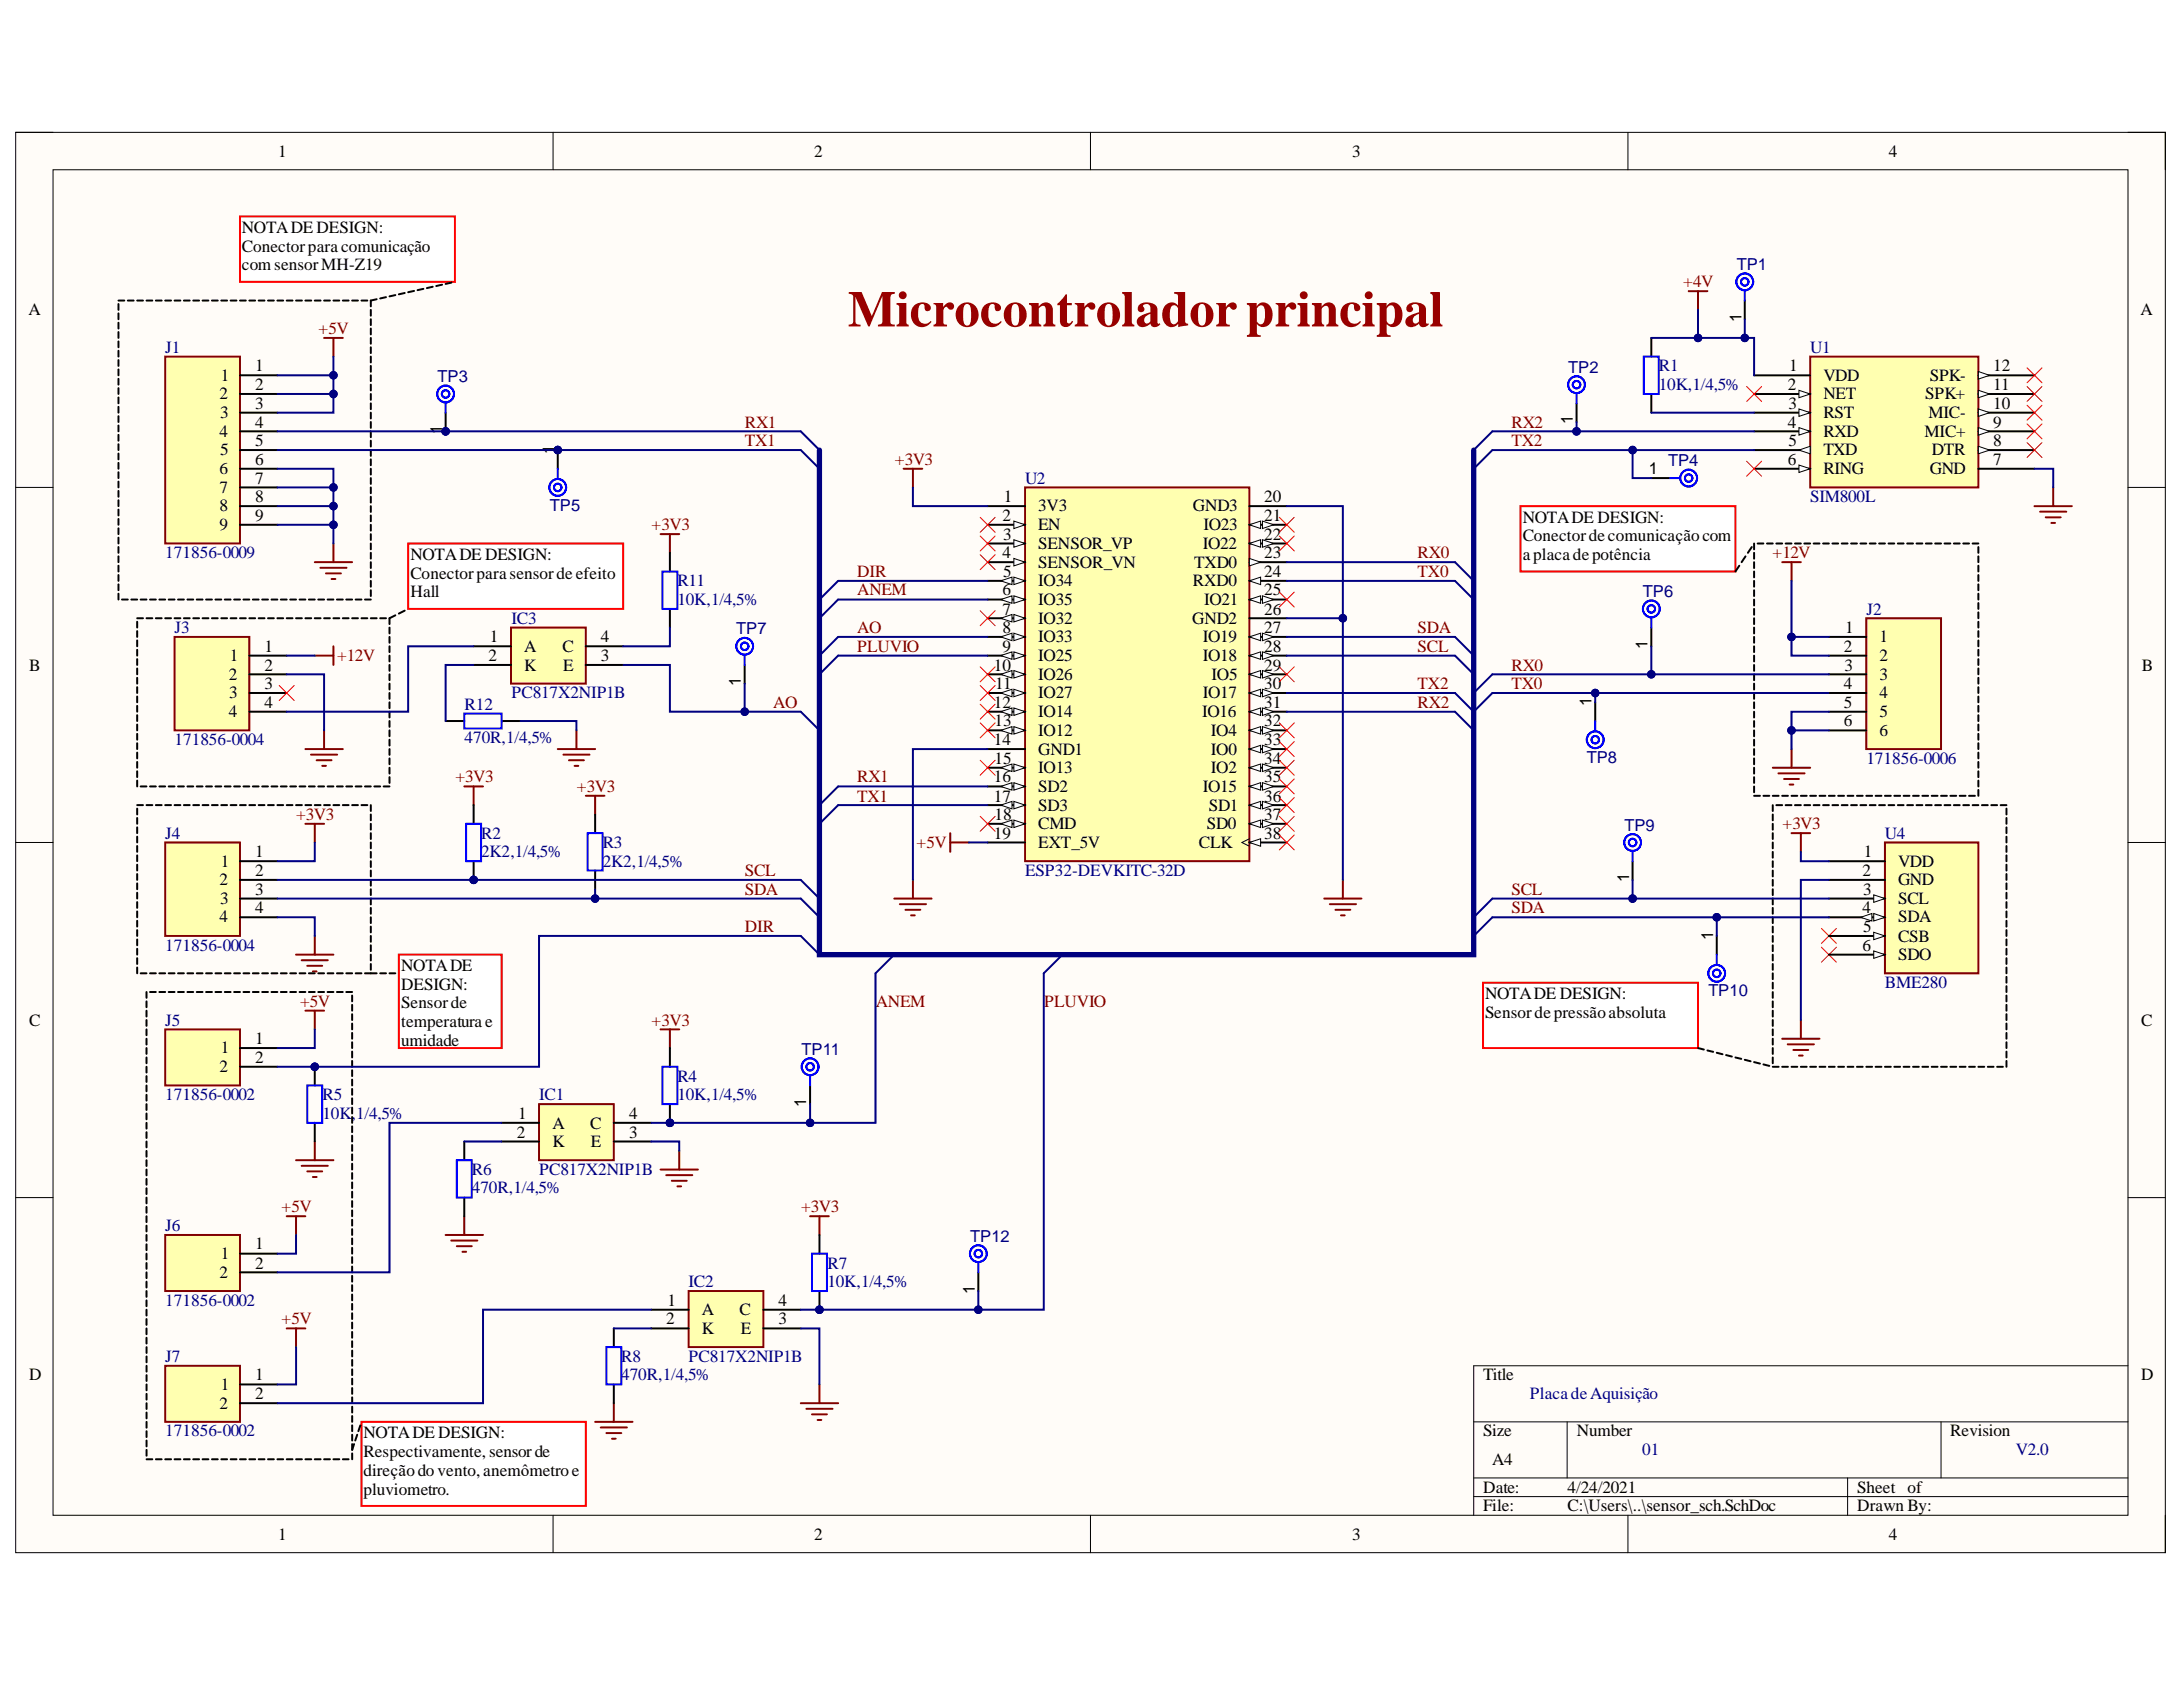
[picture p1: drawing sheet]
<svg xmlns="http://www.w3.org/2000/svg" width="279mm" height="216mm" viewBox="0 0 279 216" stroke-linecap="round" stroke-linejoin="round" font-family="sans-serif">
<defs><g id="words">
<text font-size="6.5" fill="#980000" x="108.5" y="41.8">Microcontroladorprincipal</text>
<g font-size="2.2">
<text x="35.6" y="20">1</text>
<text x="104.2" y="20">2</text>
<text x="173.1" y="20">3</text>
<text x="241.7" y="20">4</text>
<text x="31" y="29.9">NOTADE DESIGN:</text>
<text x="31" y="32.2">Conectorpara comunicação</text>
<text x="31" y="34.6">com sensorMH-Z19</text>
<text x="3.6" y="40.3">A</text>
<text x="274" y="40.3">A</text>
<text x="32.7" y="47.5">1</text>
<text x="229" y="47.5">1</text>
<text x="255.1" y="47.5">12</text>
<text x="28.1" y="51.1">2</text>
<text x="28.2" y="53.5">3</text>
<text x="28.3" y="48.7">1</text>
<text x="32.7" y="49.9">2</text>
<text x="32.7" y="52.3">3</text>
<text x="228.8" y="49.9">2</text>
<text x="228.9" y="52.3">3</text>
<text x="233.4" y="48.7">VDD</text>
<text x="233.4" y="51.1">NET</text>
<text x="233.4" y="53.5">RST</text>
<text x="246.4" y="51.1">SPK+</text>
<text x="246.8" y="53.5">MIC-</text>
<text x="247" y="48.7">SPK-</text>
<text x="255.1" y="52.3">10</text>
<text x="255.1" y="49.9">11</text>
<text x="28.1" y="55.9">4</text>
<text x="28.2" y="58.3">5</text>
<text x="32.7" y="54.7">4</text>
<text x="32.7" y="57.1">5</text>
<text x="32.7" y="59.5">6</text>
<text x="228.8" y="54.7">4</text>
<text x="228.8" y="59.5">6</text>
<text x="228.9" y="57.1">5</text>
<text x="233.4" y="55.9">RXD</text>
<text x="233.4" y="58.3">TXD</text>
<text x="246.3" y="55.9">MIC+</text>
<text x="247.2" y="58.3">DTR</text>
<text x="255.1" y="59.5">7</text>
<text x="255.1" y="57.1">8</text>
<text x="255.1" y="54.7">9</text>
<text x="28.1" y="60.7">6</text>
<text x="28.1" y="63.1">7</text>
<text x="28.1" y="65.5">8</text>
<text x="32.7" y="61.9">7</text>
<text x="32.7" y="64.3">8</text>
<text x="128.5" y="64.3">1</text>
<text x="132.9" y="65.5">3V3</text>
<text x="152.7" y="65.5">GND3</text>
<text x="161.8" y="64.3">20</text>
<text x="233.4" y="60.7">RING</text>
<text x="247" y="60.7">GND</text>
<text x="28.1" y="67.8">9</text>
<text x="32.7" y="66.6">9</text>
<text x="52.5" y="71.7">NOTADE DESIGN:</text>
<text x="128.3" y="66.6">2</text>
<text x="128.3" y="71.5">4</text>
<text x="128.4" y="69.1">3</text>
<text x="132.9" y="67.8">EN</text>
<text x="132.9" y="70.3">SENSOR_VP</text>
<text x="153.9" y="70.3">IO22</text>
<text x="154" y="67.8">IO23</text>
<text x="161.8" y="66.6">21</text>
<text x="161.8" y="69.1">22</text>
<text x="161.8" y="71.5">23</text>
<text x="194.9" y="66.9">NOTADE DESIGN:</text>
<text x="194.9" y="69.3">Conectordecomunicaçãocom</text>
<text x="194.9" y="71.7">a placa depotência</text>
<text x="52.5" y="74.1">Conectorpara sensordeefeito</text>
<text x="52.5" y="76.4">Hall</text>
<text x="128.3" y="76.2">6</text>
<text x="128.4" y="73.8">5</text>
<text x="132.9" y="72.6">SENSOR_VN</text>
<text x="132.9" y="75">IO34</text>
<text x="132.9" y="77.5">IO35</text>
<text x="152.7" y="75">RXD0</text>
<text x="152.8" y="72.6">TXD0</text>
<text x="154.1" y="77.5">IO21</text>
<text x="161.8" y="73.8">24</text>
<text x="161.8" y="76.2">25</text>
<text x="33.8" y="83.4">1</text>
<text x="62.7" y="82.2">1</text>
<text x="67.1" y="83.4">A</text>
<text x="72" y="83.4">C</text>
<text x="76.9" y="82.2">4</text>
<text x="128.3" y="78.6">7</text>
<text x="128.3" y="81">8</text>
<text x="128.3" y="83.4">9</text>
<text x="132.9" y="79.8">IO32</text>
<text x="132.9" y="82.2">IO33</text>
<text x="152.6" y="79.8">GND2</text>
<text x="153.9" y="82.2">IO19</text>
<text x="161.8" y="78.6">26</text>
<text x="161.8" y="81">27</text>
<text x="161.8" y="83.4">28</text>
<text x="236" y="83.4">2</text>
<text x="236.2" y="81">1</text>
<text x="240.6" y="82.2">1</text>
<text x="3.7" y="85.8">B</text>
<text x="29.3" y="87">2</text>
<text x="29.4" y="89.4">3</text>
<text x="29.4" y="84.6">1</text>
<text x="33.8" y="85.8">2</text>
<text x="33.8" y="88.2">3</text>
<text x="62.5" y="84.6">2</text>
<text x="67.1" y="85.8">K</text>
<text x="72.1" y="85.8">E</text>
<text x="76.9" y="84.6">3</text>
<text x="127.2" y="85.8">10</text>
<text x="127.4" y="88.2">11</text>
<text x="132.9" y="84.6">IO25</text>
<text x="132.9" y="87">IO26</text>
<text x="132.9" y="89.4">IO27</text>
<text x="153.9" y="84.6">IO18</text>
<text x="153.9" y="89.4">IO17</text>
<text x="155" y="87">IO5</text>
<text x="161.8" y="85.8">29</text>
<text x="161.8" y="88.2">30</text>
<text x="236" y="88.2">4</text>
<text x="236.1" y="85.8">3</text>
<text x="240.6" y="84.6">2</text>
<text x="240.6" y="87">3</text>
<text x="240.6" y="89.4">4</text>
<text x="274.1" y="85.8">B</text>
<text x="29.3" y="91.8">4</text>
<text x="33.8" y="90.6">4</text>
<text x="127.2" y="90.6">12</text>
<text x="127.2" y="95.4">14</text>
<text x="127.3" y="92.9">13</text>
<text x="132.9" y="91.8">IO14</text>
<text x="132.9" y="94.2">IO12</text>
<text x="153.9" y="91.8">IO16</text>
<text x="155" y="94.2">IO4</text>
<text x="161.8" y="90.6">31</text>
<text x="161.8" y="92.9">32</text>
<text x="161.8" y="95.4">33</text>
<text x="236" y="90.6">5</text>
<text x="236" y="92.9">6</text>
<text x="240.6" y="91.8">5</text>
<text x="240.6" y="94.2">6</text>
<text x="127.2" y="100.1">16</text>
<text x="127.3" y="97.8">15</text>
<text x="132.9" y="96.6">GND1</text>
<text x="132.9" y="98.9">IO13</text>
<text x="132.9" y="101.3">SD2</text>
<text x="153.9" y="101.3">IO15</text>
<text x="155" y="96.6">IO0</text>
<text x="155" y="98.9">IO2</text>
<text x="161.8" y="97.8">34</text>
<text x="161.8" y="100.1">35</text>
<text x="127.2" y="102.6">17</text>
<text x="127.2" y="107.3">19</text>
<text x="127.3" y="104.9">18</text>
<text x="132.9" y="103.8">SD3</text>
<text x="132.9" y="106.1">CMD</text>
<text x="154.5" y="106.1">SD0</text>
<text x="154.7" y="103.8">SD1</text>
<text x="161.8" y="102.6">36</text>
<text x="161.8" y="104.9">37</text>
<text x="161.8" y="107.3">38</text>
<text x="28.1" y="113.3">2</text>
<text x="28.3" y="110.9">1</text>
<text x="32.7" y="109.7">1</text>
<text x="32.7" y="112.1">2</text>
<text x="132.9" y="108.5">EXT_5V</text>
<text x="153.4" y="108.5">CLK</text>
<text x="238.4" y="112.1">2</text>
<text x="238.5" y="109.7">1</text>
<text x="242.9" y="110.9">VDD</text>
<text x="242.9" y="113.3">GND</text>
<text x="28.1" y="118.1">4</text>
<text x="28.2" y="115.7">3</text>
<text x="32.7" y="114.5">3</text>
<text x="32.7" y="116.9">4</text>
<text x="238.4" y="116.9">4</text>
<text x="238.5" y="114.5">3</text>
<text x="238.5" y="119.3">5</text>
<text x="242.9" y="115.7">SCL</text>
<text x="242.9" y="118.1">SDA</text>
<text x="51.3" y="124.3">NOTADE</text>
<text x="238.4" y="121.7">6</text>
<text x="242.9" y="120.5">CSB</text>
<text x="242.9" y="122.9">SDO</text>
<text x="3.7" y="131.2">C</text>
<text x="51.3" y="126.7">DESIGN:</text>
<text x="51.3" y="129">Sensorde</text>
<text x="51.3" y="131.5">temperatura e</text>
<text x="190.1" y="127.9">NOTADE DESIGN:</text>
<text x="190.1" y="130.3">Sensordepressãoabsoluta</text>
<text x="274.1" y="131.2">C</text>
<text x="28.1" y="137.2">2</text>
<text x="28.3" y="134.8">1</text>
<text x="32.7" y="133.6">1</text>
<text x="32.7" y="136.1">2</text>
<text x="51.3" y="133.9">umidade</text>
<text x="66.3" y="143.2">1</text>
<text x="80.5" y="143.2">4</text>
<text x="66.1" y="145.6">2</text>
<text x="70.7" y="144.4">A</text>
<text x="70.7" y="146.8">K</text>
<text x="75.5" y="144.4">C</text>
<text x="75.6" y="146.8">E</text>
<text x="80.5" y="145.6">3</text>
<text x="28.3" y="161.1">1</text>
<text x="32.7" y="159.9">1</text>
<text x="28.1" y="163.5">2</text>
<text x="32.7" y="162.4">2</text>
<text x="85.4" y="167.1">1</text>
<text x="99.6" y="167.1">4</text>
<text x="85.3" y="169.5">2</text>
<text x="89.8" y="168.3">A</text>
<text x="89.8" y="170.7">K</text>
<text x="94.7" y="168.3">C</text>
<text x="94.8" y="170.7">E</text>
<text x="99.6" y="169.5">3</text>
<text x="3.7" y="176.7">D</text>
<text x="28.3" y="177.8">1</text>
<text x="32.7" y="176.7">1</text>
<text x="32.7" y="179.1">2</text>
<text x="189.8" y="176.7">Title</text>
<text x="274.1" y="176.7">D</text>
<text x="28.1" y="180.3">2</text>
<text x="46.5" y="184.1">NOTADE DESIGN:</text>
<text x="189.8" y="183.8">Size</text>
<text x="201.8" y="183.8">Number</text>
<text x="249.6" y="183.8">Revision</text>
<text x="46.5" y="186.5">Respectivamente, sensorde</text>
<text x="46.5" y="188.9">direçãodo vento,anemômetroe</text>
<text x="46.5" y="191.3">pluviometro.</text>
<text x="189.8" y="191">Date:</text>
<text x="191" y="187.5">A4</text>
<text x="200.6" y="191">4/24/2021</text>
<text x="237.7" y="191">Sheet of</text>
<text x="35.6" y="197">1</text>
<text x="104.2" y="197">2</text>
<text x="173.1" y="197">3</text>
<text x="189.8" y="193.4">File:</text>
<text x="200.6" y="193.4">C:\Users\..\sensor_sch.SchDoc</text>
<text x="237.7" y="193.4">Drawn By:</text>
<text x="241.7" y="197">4</text>
</g>
<g font-size="2.2" fill="#800000">
<text x="215.4" y="36.8">+4V</text>
<text x="40.8" y="42.7">+5V</text>
<text x="95.3" y="54.7">RX1</text>
<text x="95.3" y="57.1">TX1</text>
<text x="114.5" y="59.5">+3V3</text>
<text x="193.5" y="54.7">RX2</text>
<text x="193.5" y="57.1">TX2</text>
<text x="83.4" y="67.8">+3V3</text>
<text x="181.4" y="71.5">RX0</text>
<text x="226.9" y="71.5">+12V</text>
<text x="109.7" y="73.8">DIR</text>
<text x="109.7" y="76.2">ANEM</text>
<text x="181.4" y="73.8">TX0</text>
<text x="109.7" y="83.4">PLUVIO</text>
<text x="109.7" y="81">AO</text>
<text x="181.4" y="81">SDA</text>
<text x="181.4" y="83.4">SCL</text>
<text x="43.1" y="84.6">+12V</text>
<text x="181.4" y="88.2">TX2</text>
<text x="193.5" y="85.8">RX0</text>
<text x="193.5" y="88.2">TX0</text>
<text x="99" y="90.6">AO</text>
<text x="181.4" y="90.6">RX2</text>
<text x="58.3" y="100.1">+3V3</text>
<text x="73.8" y="101.3">+3V3</text>
<text x="109.7" y="100.1">RX1</text>
<text x="37.9" y="104.9">+3V3</text>
<text x="109.7" y="102.6">TX1</text>
<text x="228.1" y="106.1">+3V3</text>
<text x="95.3" y="112.1">SCL</text>
<text x="117.3" y="108.5">+5V</text>
<text x="95.3" y="114.5">SDA</text>
<text x="95.3" y="119.3">DIR</text>
<text x="193.5" y="114.5">SCL</text>
<text x="193.5" y="116.9">SDA</text>
<text x="38.4" y="128.9">+5V</text>
<text x="83.4" y="131.2">+3V3</text>
<text x="112.1" y="128.9">ANEM</text>
<text x="133.6" y="128.9">PLUVIO</text>
<text x="36" y="155.2">+5V</text>
<text x="102.5" y="155.2">+3V3</text>
<text x="36" y="169.5">+5V</text>
</g>
<g font-size="2.2" fill="#000080">
<text x="21.1" y="45.2">J1</text>
<text x="212.3" y="47.5">R1</text>
<text x="231.7" y="45.2">U1</text>
<text x="212.3" y="49.9">10K,1/4,5%</text>
<text x="131.2" y="61.9">U2</text>
<text x="231.7" y="64.3">SIM800L</text>
<text x="21.1" y="71.5">171856-0009</text>
<text x="86.7" y="77.5">10K,1/4,5%</text>
<text x="86.7" y="75">R11</text>
<text x="22.3" y="81">J3</text>
<text x="65.5" y="79.8">IC3</text>
<text x="238.9" y="78.6">J2</text>
<text x="65.5" y="89.4">PC817X2NIP1B</text>
<text x="22.3" y="95.4">171856-0004</text>
<text x="59.5" y="95.1">470R,1/4,5%</text>
<text x="59.5" y="90.8">R12</text>
<text x="238.9" y="97.8">171856-0006</text>
<text x="21.1" y="107.3">J4</text>
<text x="61.6" y="107.3">R2</text>
<text x="241.2" y="107.3">U4</text>
<text x="61.6" y="109.7">2K2,1/4,5%</text>
<text x="77.1" y="110.9">2K2,1/4,5%</text>
<text x="77.1" y="108.5">R3</text>
<text x="131.2" y="112.1">ESP32-DEVKITC-32D</text>
<text x="21.1" y="121.7">171856-0004</text>
<text x="21.1" y="131.2">J5</text>
<text x="241.2" y="126.4">BME280</text>
<text x="21.1" y="140.8">171856-0002</text>
<text x="41.3" y="143.2">10K,1/4,5%</text>
<text x="41.3" y="140.8">R5</text>
<text x="69" y="140.8">IC1</text>
<text x="86.7" y="140.8">10K,1/4,5%</text>
<text x="86.7" y="138.4">R4</text>
<text x="60.4" y="152.7">470R,1/4,5%</text>
<text x="60.4" y="150.4">R6</text>
<text x="69" y="150.4">PC817X2NIP1B</text>
<text x="21.1" y="157.5">J6</text>
<text x="21.1" y="167.1">171856-0002</text>
<text x="88.1" y="164.7">IC2</text>
<text x="105.9" y="164.7">10K,1/4,5%</text>
<text x="105.9" y="162.4">R7</text>
<text x="21.1" y="174.3">J7</text>
<text x="79.5" y="176.7">470R,1/4,5%</text>
<text x="79.5" y="174.3">R8</text>
<text x="88.1" y="174.3">PC817X2NIP1B</text>
<text x="195.8" y="179.1">Placa deAquisição</text>
<text x="21.1" y="183.8">171856-0002</text>
<text x="210.2" y="186.2">01</text>
<text x="258" y="186.2">V2.0</text>
</g>
<g font-size="2.1" fill="#000080">
<text x="222.3" y="34.5">TP1</text>
<text x="200.7" y="47.7">TP2</text>
<text x="56" y="48.9">TP3</text>
<text x="213.5" y="59.6">TP4</text>
<text x="70.4" y="65.4">TP5</text>
<text x="210.3" y="76.4">TP6</text>
<text x="94.2" y="81.2">TP7</text>
<text x="203.1" y="97.7">TP8</text>
<text x="207.9" y="106.3">TP9</text>
<text x="218.7" y="127.5">TP10</text>
<text x="102.6" y="135">TP11</text>
<text x="124.2" y="158.9">TP12</text>
</g>
<g font-size="2.1">
<text x="222.9" y="41.2" transform="rotate(-90 222.9 41.2)">1</text>
<text x="56.6" y="55.6" transform="rotate(-90 56.6 55.6)">1</text>
<text x="71" y="58.1" transform="rotate(-90 71 58.1)">1</text>
<text x="201.3" y="54.3" transform="rotate(-90 201.3 54.3)">1</text>
<text x="211" y="60.7">1</text>
<text x="210.9" y="83" transform="rotate(-90 210.9 83)">1</text>
<text x="94.8" y="87.8" transform="rotate(-90 94.8 87.8)">1</text>
<text x="203.7" y="90.4" transform="rotate(-90 203.7 90.4)">1</text>
<text x="208.5" y="112.9" transform="rotate(-90 208.5 112.9)">1</text>
<text x="219.2" y="120.3" transform="rotate(-90 219.2 120.3)">1</text>
<text x="103.2" y="141.6" transform="rotate(-90 103.2 141.6)">1</text>
<text x="124.8" y="165.6" transform="rotate(-90 124.8 165.6)">1</text>
</g>
</g></defs>
<path d="M2 16.9h275.1v181.8h-275.1z" fill-rule="evenodd" fill="#fffcf8"/>
<path d="M2 16.9h275.1v181.8h-275.1z" fill="none" stroke="#000" stroke-width=".13"/>
<path d="M6.8 21.7h265.6v172.2h-265.6z" fill-rule="evenodd" fill="#fffcf8"/>
<g fill="none" stroke="#000" stroke-width=".13">
<path d="M2 16.9h4.8M70.8 16.9v4.8M139.6 16.9v4.8M208.4 16.9v4.8M272.4 16.9h4.7v4.8M6.8 21.7h265.6v172.2h-265.6zM2 62.4h4.8M272.4 62.4h4.7M2 107.8h4.8M272.4 107.8h4.7M2 153.3h4.8M272.4 153.3h4.7"/>
<path d="M272.4 174.8h-83.8v19.1M70.8 193.9v4.8M139.6 193.9v4.8M188.6 182h83.8M188.6 189.1h83.8M188.6 191.5h83.8M200.6 182v7.1M208.4 193.9v4.8M236.5 189.1v4.8M248.4 182v7.1M277.1 193.9v4.8"/>
</g>
<path d="M22.3 81.5h9.6v12h-9.6z" fill-rule="evenodd" fill="#ffffb0"/>
<path d="M22.3 81.5h9.6v12h-9.6z" fill="none" stroke="#800000" stroke-width=".25"/>
<path d="M31.9 83.9h4.8M31.9 86.3h4.8M31.9 88.7h4.8M31.9 91.1h4.8" fill="none" stroke="#000" stroke-width=".25"/>
<path d="M21.1 107.8h9.6v12h-9.6z" fill-rule="evenodd" fill="#ffffb0"/>
<path d="M21.1 107.8h9.6v12h-9.6z" fill="none" stroke="#800000" stroke-width=".25"/>
<path d="M30.7 110.2h4.8M30.7 112.6h4.8M30.7 115h4.8M30.7 117.4h4.8" fill="none" stroke="#000" stroke-width=".25"/>
<path d="M131.2 62.4h28.7v47.8h-28.7z" fill-rule="evenodd" fill="#ffffb0"/>
<path d="M131.2 62.4h28.7v47.8h-28.7z" fill="none" stroke="#800000" stroke-width=".25"/>
<path d="M126.4 64.8h4.8M126.4 67.2h4.8" fill="none" stroke="#000" stroke-width=".25"/>
<path d="M129.8 66.7l1.4 .5-1.4 .4z" fill="#f8fcff"/>
<path d="M129.8 66.7l1.4 .5-1.4 .4z" fill="none" stroke="#000" stroke-width=".13"/>
<path d="M126.4 69.6h4.8" fill="none" stroke="#000" stroke-width=".25"/>
<path d="M129.8 69.1l1.4 .5-1.4 .4z" fill="#f8fcff"/>
<path d="M129.8 69.1l1.4 .5-1.4 .4z" fill="none" stroke="#000" stroke-width=".13"/>
<path d="M126.4 71.9h4.8" fill="none" stroke="#000" stroke-width=".25"/>
<path d="M129.8 71.5l1.4 .4-1.4 .5z" fill="#f8fcff"/>
<path d="M129.8 71.5l1.4 .4-1.4 .5z" fill="none" stroke="#000" stroke-width=".13"/>
<path d="M126.4 74.3h4.8" fill="none" stroke="#000" stroke-width=".25"/>
<path d="M129.8 73.9l1.4 .4-1.4 .5z" fill="#f8fcff"/>
<path d="M129.8 73.9l1.4 .4-1.4 .5z" fill="none" stroke="#000" stroke-width=".13"/>
<path d="M128.1 74.3l1.4-.4v.9z" fill="#f8fcff"/>
<path d="M128.1 74.3l1.4-.4v.9z" fill="none" stroke="#000" stroke-width=".13"/>
<path d="M126.4 76.7h4.8" fill="none" stroke="#000" stroke-width=".25"/>
<path d="M129.8 76.3l1.4 .4-1.4 .5z" fill="#f8fcff"/>
<path d="M129.8 76.3l1.4 .4-1.4 .5z" fill="none" stroke="#000" stroke-width=".13"/>
<path d="M128.1 76.7l1.4-.4v.9z" fill="#f8fcff"/>
<path d="M128.1 76.7l1.4-.4v.9z" fill="none" stroke="#000" stroke-width=".13"/>
<path d="M126.4 79.1h4.8" fill="none" stroke="#000" stroke-width=".25"/>
<path d="M129.8 78.6l1.4 .5-1.4 .5z" fill="#f8fcff"/>
<path d="M129.8 78.6l1.4 .5-1.4 .5z" fill="none" stroke="#000" stroke-width=".13"/>
<path d="M128.1 79.1l1.4-.5v1z" fill="#f8fcff"/>
<path d="M128.1 79.1l1.4-.5v1z" fill="none" stroke="#000" stroke-width=".13"/>
<path d="M126.4 81.5h4.8" fill="none" stroke="#000" stroke-width=".25"/>
<path d="M129.8 81l1.4 .5-1.4 .5z" fill="#f8fcff"/>
<path d="M129.8 81l1.4 .5-1.4 .5z" fill="none" stroke="#000" stroke-width=".13"/>
<path d="M128.1 81.5l1.4-.5v1z" fill="#f8fcff"/>
<path d="M128.1 81.5l1.4-.5v1z" fill="none" stroke="#000" stroke-width=".13"/>
<path d="M126.4 83.9h4.8" fill="none" stroke="#000" stroke-width=".25"/>
<path d="M129.8 83.4l1.4 .5-1.4 .5z" fill="#f8fcff"/>
<path d="M129.8 83.4l1.4 .5-1.4 .5z" fill="none" stroke="#000" stroke-width=".13"/>
<path d="M128.1 83.9l1.4-.5v1z" fill="#f8fcff"/>
<path d="M128.1 83.9l1.4-.5v1z" fill="none" stroke="#000" stroke-width=".13"/>
<path d="M126.4 86.3h4.8" fill="none" stroke="#000" stroke-width=".25"/>
<path d="M129.8 85.8l1.4 .5-1.4 .5z" fill="#f8fcff"/>
<path d="M129.8 85.8l1.4 .5-1.4 .5z" fill="none" stroke="#000" stroke-width=".13"/>
<path d="M128.1 86.3l1.4-.5v1z" fill="#f8fcff"/>
<path d="M128.1 86.3l1.4-.5v1z" fill="none" stroke="#000" stroke-width=".13"/>
<path d="M126.4 88.7h4.8" fill="none" stroke="#000" stroke-width=".25"/>
<path d="M129.8 88.2l1.4 .5-1.4 .5z" fill="#f8fcff"/>
<path d="M129.8 88.2l1.4 .5-1.4 .5z" fill="none" stroke="#000" stroke-width=".13"/>
<path d="M128.1 88.7l1.4-.5v1z" fill="#f8fcff"/>
<path d="M128.1 88.7l1.4-.5v1z" fill="none" stroke="#000" stroke-width=".13"/>
<path d="M126.4 91.1h4.8" fill="none" stroke="#000" stroke-width=".25"/>
<path d="M129.8 90.6l1.4 .5-1.4 .5z" fill="#f8fcff"/>
<path d="M129.8 90.6l1.4 .5-1.4 .5z" fill="none" stroke="#000" stroke-width=".13"/>
<path d="M128.1 91.1l1.4-.5v1z" fill="#f8fcff"/>
<path d="M128.1 91.1l1.4-.5v1z" fill="none" stroke="#000" stroke-width=".13"/>
<path d="M126.4 93.5h4.8" fill="none" stroke="#000" stroke-width=".25"/>
<path d="M129.8 93l1.4 .5-1.4 .5z" fill="#f8fcff"/>
<path d="M129.8 93l1.4 .5-1.4 .5z" fill="none" stroke="#000" stroke-width=".13"/>
<path d="M128.1 93.5l1.4-.5v1z" fill="#f8fcff"/>
<path d="M128.1 93.5l1.4-.5v1z" fill="none" stroke="#000" stroke-width=".13"/>
<path d="M126.4 95.9h4.8M126.4 98.3h4.8" fill="none" stroke="#000" stroke-width=".25"/>
<path d="M129.8 97.8l1.4 .5-1.4 .4z" fill="#f8fcff"/>
<path d="M129.8 97.8l1.4 .5-1.4 .4z" fill="none" stroke="#000" stroke-width=".13"/>
<path d="M128.1 98.3l1.4-.5v.9z" fill="#f8fcff"/>
<path d="M128.1 98.3l1.4-.5v.9z" fill="none" stroke="#000" stroke-width=".13"/>
<path d="M126.4 100.6h4.8" fill="none" stroke="#000" stroke-width=".25"/>
<path d="M129.8 100.2l1.4 .4-1.4 .5z" fill="#f8fcff"/>
<path d="M129.8 100.2l1.4 .4-1.4 .5z" fill="none" stroke="#000" stroke-width=".13"/>
<path d="M128.1 100.6l1.4-.4v.9z" fill="#f8fcff"/>
<path d="M128.1 100.6l1.4-.4v.9z" fill="none" stroke="#000" stroke-width=".13"/>
<path d="M126.4 103h4.8" fill="none" stroke="#000" stroke-width=".25"/>
<path d="M129.8 102.6l1.4 .4-1.4 .5z" fill="#f8fcff"/>
<path d="M129.8 102.6l1.4 .4-1.4 .5z" fill="none" stroke="#000" stroke-width=".13"/>
<path d="M128.1 103l1.4-.4v.9z" fill="#f8fcff"/>
<path d="M128.1 103l1.4-.4v.9z" fill="none" stroke="#000" stroke-width=".13"/>
<path d="M126.4 105.4h4.8" fill="none" stroke="#000" stroke-width=".25"/>
<path d="M129.8 104.9l1.4 .5-1.4 .5z" fill="#f8fcff"/>
<path d="M129.8 104.9l1.4 .5-1.4 .5z" fill="none" stroke="#000" stroke-width=".13"/>
<path d="M128.1 105.4l1.4-.5v1z" fill="#f8fcff"/>
<path d="M128.1 105.4l1.4-.5v1z" fill="none" stroke="#000" stroke-width=".13"/>
<path d="M159.9 64.8h4.8M159.9 67.2h4.8M126.4 107.8h4.8" fill="none" stroke="#000" stroke-width=".25"/>
<path d="M159.9 67.2l1.4-.5v.9z" fill="#f8fcff"/>
<path d="M159.9 67.2l1.4-.5v.9z" fill="none" stroke="#000" stroke-width=".13"/>
<path d="M161.6 66.7l1.4 .5-1.4 .4z" fill="#f8fcff"/>
<path d="M161.6 66.7l1.4 .5-1.4 .4z" fill="none" stroke="#000" stroke-width=".13"/>
<path d="M159.9 69.6h4.8" fill="none" stroke="#000" stroke-width=".25"/>
<path d="M159.9 69.6l1.4-.5v.9z" fill="#f8fcff"/>
<path d="M159.9 69.6l1.4-.5v.9z" fill="none" stroke="#000" stroke-width=".13"/>
<path d="M161.6 69.1l1.4 .5-1.4 .4z" fill="#f8fcff"/>
<path d="M161.6 69.1l1.4 .5-1.4 .4z" fill="none" stroke="#000" stroke-width=".13"/>
<path d="M159.9 71.9h4.8" fill="none" stroke="#000" stroke-width=".25"/>
<path d="M159.9 71.5l1.4 .4-1.4 .5z" fill="#f8fcff"/>
<path d="M159.9 71.5l1.4 .4-1.4 .5z" fill="none" stroke="#000" stroke-width=".13"/>
<path d="M159.9 74.3h4.8" fill="none" stroke="#000" stroke-width=".25"/>
<path d="M159.9 74.3l1.4-.4v.9z" fill="#f8fcff"/>
<path d="M159.9 74.3l1.4-.4v.9z" fill="none" stroke="#000" stroke-width=".13"/>
<path d="M159.9 76.7h4.8" fill="none" stroke="#000" stroke-width=".25"/>
<path d="M159.9 76.7l1.4-.4v.9z" fill="#f8fcff"/>
<path d="M159.9 76.7l1.4-.4v.9z" fill="none" stroke="#000" stroke-width=".13"/>
<path d="M161.6 76.3l1.4 .4-1.4 .5z" fill="#f8fcff"/>
<path d="M161.6 76.3l1.4 .4-1.4 .5z" fill="none" stroke="#000" stroke-width=".13"/>
<path d="M159.9 79.1h4.8M159.9 81.5h4.8" fill="none" stroke="#000" stroke-width=".25"/>
<path d="M159.9 81.5l1.4-.5v1z" fill="#f8fcff"/>
<path d="M159.9 81.5l1.4-.5v1z" fill="none" stroke="#000" stroke-width=".13"/>
<path d="M161.6 81l1.4 .5-1.4 .5z" fill="#f8fcff"/>
<path d="M161.6 81l1.4 .5-1.4 .5z" fill="none" stroke="#000" stroke-width=".13"/>
<path d="M159.9 83.9h4.8" fill="none" stroke="#000" stroke-width=".25"/>
<path d="M159.9 83.9l1.4-.5v1z" fill="#f8fcff"/>
<path d="M159.9 83.9l1.4-.5v1z" fill="none" stroke="#000" stroke-width=".13"/>
<path d="M161.6 83.4l1.4 .5-1.4 .5z" fill="#f8fcff"/>
<path d="M161.6 83.4l1.4 .5-1.4 .5z" fill="none" stroke="#000" stroke-width=".13"/>
<path d="M159.9 86.3h4.8" fill="none" stroke="#000" stroke-width=".25"/>
<path d="M159.9 86.3l1.4-.5v1z" fill="#f8fcff"/>
<path d="M159.9 86.3l1.4-.5v1z" fill="none" stroke="#000" stroke-width=".13"/>
<path d="M161.6 85.8l1.4 .5-1.4 .5z" fill="#f8fcff"/>
<path d="M161.6 85.8l1.4 .5-1.4 .5z" fill="none" stroke="#000" stroke-width=".13"/>
<path d="M159.9 88.7h4.8" fill="none" stroke="#000" stroke-width=".25"/>
<path d="M159.9 88.7l1.4-.5v1z" fill="#f8fcff"/>
<path d="M159.9 88.7l1.4-.5v1z" fill="none" stroke="#000" stroke-width=".13"/>
<path d="M161.6 88.2l1.4 .5-1.4 .5z" fill="#f8fcff"/>
<path d="M161.6 88.2l1.4 .5-1.4 .5z" fill="none" stroke="#000" stroke-width=".13"/>
<path d="M159.9 91.1h4.8" fill="none" stroke="#000" stroke-width=".25"/>
<path d="M159.9 91.1l1.4-.5v1z" fill="#f8fcff"/>
<path d="M159.9 91.1l1.4-.5v1z" fill="none" stroke="#000" stroke-width=".13"/>
<path d="M161.6 90.6l1.4 .5-1.4 .5z" fill="#f8fcff"/>
<path d="M161.6 90.6l1.4 .5-1.4 .5z" fill="none" stroke="#000" stroke-width=".13"/>
<path d="M159.9 93.5h4.8" fill="none" stroke="#000" stroke-width=".25"/>
<path d="M159.9 93.5l1.4-.5v1z" fill="#f8fcff"/>
<path d="M159.9 93.5l1.4-.5v1z" fill="none" stroke="#000" stroke-width=".13"/>
<path d="M161.6 93l1.4 .5-1.4 .5z" fill="#f8fcff"/>
<path d="M161.6 93l1.4 .5-1.4 .5z" fill="none" stroke="#000" stroke-width=".13"/>
<path d="M159.9 95.9h4.8" fill="none" stroke="#000" stroke-width=".25"/>
<path d="M159.9 95.9l1.4-.5v.9z" fill="#f8fcff"/>
<path d="M159.9 95.9l1.4-.5v.9z" fill="none" stroke="#000" stroke-width=".13"/>
<path d="M161.6 95.4l1.4 .5-1.4 .4z" fill="#f8fcff"/>
<path d="M161.6 95.4l1.4 .5-1.4 .4z" fill="none" stroke="#000" stroke-width=".13"/>
<path d="M159.9 98.3h4.8" fill="none" stroke="#000" stroke-width=".25"/>
<path d="M159.9 98.3l1.4-.5v.9z" fill="#f8fcff"/>
<path d="M159.9 98.3l1.4-.5v.9z" fill="none" stroke="#000" stroke-width=".13"/>
<path d="M161.6 97.8l1.4 .5-1.4 .4z" fill="#f8fcff"/>
<path d="M161.6 97.8l1.4 .5-1.4 .4z" fill="none" stroke="#000" stroke-width=".13"/>
<path d="M159.9 100.6h4.8" fill="none" stroke="#000" stroke-width=".25"/>
<path d="M159.9 100.6l1.4-.4v.9z" fill="#f8fcff"/>
<path d="M159.9 100.6l1.4-.4v.9z" fill="none" stroke="#000" stroke-width=".13"/>
<path d="M161.6 100.2l1.4 .4-1.4 .5z" fill="#f8fcff"/>
<path d="M161.6 100.2l1.4 .4-1.4 .5z" fill="none" stroke="#000" stroke-width=".13"/>
<path d="M159.9 103h4.8" fill="none" stroke="#000" stroke-width=".25"/>
<path d="M159.9 103l1.4-.4v.9z" fill="#f8fcff"/>
<path d="M159.9 103l1.4-.4v.9z" fill="none" stroke="#000" stroke-width=".13"/>
<path d="M161.6 102.6l1.4 .4-1.4 .5z" fill="#f8fcff"/>
<path d="M161.6 102.6l1.4 .4-1.4 .5z" fill="none" stroke="#000" stroke-width=".13"/>
<path d="M159.9 105.4h4.8" fill="none" stroke="#000" stroke-width=".25"/>
<path d="M159.9 105.4l1.4-.5v1z" fill="#f8fcff"/>
<path d="M159.9 105.4l1.4-.5v1z" fill="none" stroke="#000" stroke-width=".13"/>
<path d="M161.6 104.9l1.4 .5-1.4 .5z" fill="#f8fcff"/>
<path d="M161.6 104.9l1.4 .5-1.4 .5z" fill="none" stroke="#000" stroke-width=".13"/>
<path d="M159.9 107.8h4.8" fill="none" stroke="#000" stroke-width=".25"/>
<path d="M159.9 107.8l1.4-.5v1z" fill="#f8fcff"/>
<path d="M159.9 107.8l1.4-.5v1zM159.9 107.3l-1 .5 1 .5" fill="none" stroke="#000" stroke-width=".13"/>
<g fill="none" stroke="#800000" stroke-width=".25">
<path d="M39.1 95.9h4.8M39.8 96.6h3.4M40.3 83.9h2.4M40.5 97.3h1.9M41.2 98h.5M41.5 93.5v2.4M42.7 82.7v2.4M39.1 105.4h2.4M40.3 105.4v2.4M40.3 119.8v2.4M37.9 122.2h4.8M38.6 122.9h3.4"/>
<path d="M39.3 123.6h1.9M40 124.3h.5"/>
</g>
<path d="M21.1 158h9.6v7.2h-9.6z" fill-rule="evenodd" fill="#ffffb0"/>
<path d="M21.1 158h9.6v7.2h-9.6z" fill="none" stroke="#800000" stroke-width=".25"/>
<path d="M30.7 160.4h4.8M30.7 162.8h4.8" fill="none" stroke="#000" stroke-width=".25"/>
<path d="M21.1 174.8h9.6v7.2h-9.6z" fill-rule="evenodd" fill="#ffffb0"/>
<path d="M21.1 174.8h9.6v7.2h-9.6z" fill="none" stroke="#800000" stroke-width=".25"/>
<path d="M30.7 177.2h4.8M30.7 179.6h4.8" fill="none" stroke="#000" stroke-width=".25"/>
<path d="M21.1 131.7h9.6v7.2h-9.6z" fill-rule="evenodd" fill="#ffffb0"/>
<g fill="none" stroke="#800000" stroke-width=".25">
<path d="M115.6 60h2.4M116.8 60v2.4M114.5 115h4.7M115.2 115.7h3.3M115.9 116.4h1.9M116.6 117.1h.5M116.8 112.6v2.4M121.6 106.6v2.4M121.6 107.8h2.4M169.5 115h4.8M170.2 115.7h3.4M170.9 116.4h1.9"/>
<path d="M171.6 117.1h.5M171.9 112.6v2.4M21.1 131.7h9.6v7.2h-9.6zM39.1 129.3h2.4M40.3 129.3v2.4M37.9 148.5h4.8M38.6 149.2h3.4M39.3 149.9h1.9M40 150.6h.5M40.3 146.1v2.4"/>
</g>
<path d="M30.7 134.1h4.8M30.7 136.5h4.8" fill="none" stroke="#000" stroke-width=".25"/>
<path d="M69 141.3h9.6v7.2h-9.6z" fill-rule="evenodd" fill="#ffffb0"/>
<g fill="none" stroke="#800000" stroke-width=".25">
<path d="M84.5 131.7h2.4M85.7 131.7v2.4M36.7 155.7h2.4M37.9 155.7v2.3M57 158h4.8M57.7 158.8h3.4M58.5 159.5h1.9M59.4 155.7v2.3M69 141.3h9.6v7.2h-9.6zM84.5 149.7h4.8M85.3 150.4h3.3M86 151.1h1.9"/>
<path d="M86.7 151.8h.5M86.9 147.3v2.4M59.2 160.2h.5"/>
</g>
<path d="M64.2 143.7h4.8M64.2 146.1h4.8M78.6 143.7h4.7M78.6 146.1h4.7" fill="none" stroke="#000" stroke-width=".25"/>
<path d="M88.1 165.2h9.6v7.2h-9.6z" fill-rule="evenodd" fill="#ffffb0"/>
<g fill="none" stroke="#800000" stroke-width=".25">
<path d="M103.7 155.7h2.4M104.9 155.7v2.3M36.7 170h2.4M37.9 170v2.4M78.6 179.6v2.4M88.1 165.2h9.6v7.2h-9.6zM102.5 179.6h4.8M104.9 177.2v2.4M76.2 182h4.8M76.9 182.7h3.3M77.6 183.4h1.9M78.3 184.1h.5"/>
<path d="M103.2 180.3h3.4M103.9 181h1.9M104.6 181.7h.5"/>
</g>
<path d="M83.3 167.6h4.8M83.3 170h4.8M97.7 167.6h4.8M97.7 170h4.8" fill="none" stroke="#000" stroke-width=".25"/>
<path d="M21.1 45.6h9.6v24h-9.6z" fill-rule="evenodd" fill="#ffffb0"/>
<path d="M21.1 45.6h9.6v24h-9.6zM41.5 43.2h2.4M42.7 43.2v2.4M40.3 71.9h4.8M41 72.7h3.3M41.7 73.4h1.9M42.4 74.1h.5M42.7 69.6v2.3M59.4 100.6h2.4M60.6 100.6v2.4M75 101.8h2.4M76.2 101.8v2.4" fill="none" stroke="#800000" stroke-width=".25"/>
<path d="M30.7 48h4.8M30.7 50.4h4.8M30.7 52.8h4.8M30.7 55.2h4.8M30.7 57.6h4.8M30.7 60h4.8M30.7 62.4h4.8M30.7 64.8h4.8M30.7 67.2h4.8" fill="none" stroke="#000" stroke-width=".25"/>
<path d="M102.5 55.2l2.4 2.4M102.5 57.6l2.4 2.4M102.5 112.6l2.4 2.4M102.5 115l2.4 2.4M102.5 119.8l2.4 2.4M114.5 122.2l-2.4 2.4M136 122.2l-2.4 2.4" fill="none" stroke="#000080" stroke-width=".25"/>
<path d="M238.9 79.1h9.5v16.8h-9.5z" fill-rule="evenodd" fill="#ffffb0"/>
<path d="M228.1 71.9h2.4M229.3 71.9v2.4M238.9 79.1h9.5v16.8h-9.5zM226.9 98.3h4.8M227.6 99h3.4M228.3 99.7h1.9M229.3 95.9v2.4M229.1 100.4h.4" fill="none" stroke="#800000" stroke-width=".25"/>
<path d="M234.1 81.5h4.8M234.1 83.9h4.8M234.1 86.3h4.8M234.1 88.7h4.8M234.1 91.1h4.8M234.1 93.5h4.8" fill="none" stroke="#000" stroke-width=".25"/>
<path d="M191 86.3l-2.4 2.4M191 88.7l-2.4 2.4" fill="none" stroke="#000080" stroke-width=".25"/>
<path d="M231.7 45.6h21.5v16.8h-21.5z" fill-rule="evenodd" fill="#ffffb0"/>
<path d="M231.7 45.6h21.5v16.8h-21.5z" fill="none" stroke="#800000" stroke-width=".25"/>
<path d="M224.5 48h7.2M224.5 50.4h7.2" fill="none" stroke="#000" stroke-width=".25"/>
<path d="M230.2 49.9l1.5 .5-1.5 .5z" fill="#f8fcff"/>
<path d="M230.2 49.9l1.5 .5-1.5 .5z" fill="none" stroke="#000" stroke-width=".13"/>
<path d="M224.5 52.8h7.2" fill="none" stroke="#000" stroke-width=".25"/>
<path d="M230.2 52.3l1.5 .5-1.5 .5z" fill="#f8fcff"/>
<path d="M230.2 52.3l1.5 .5-1.5 .5z" fill="none" stroke="#000" stroke-width=".13"/>
<path d="M224.5 55.2h7.2" fill="none" stroke="#000" stroke-width=".25"/>
<path d="M230.2 54.7l1.5 .5-1.5 .5z" fill="#f8fcff"/>
<path d="M230.2 54.7l1.5 .5-1.5 .5z" fill="none" stroke="#000" stroke-width=".13"/>
<path d="M224.5 57.6h7.2" fill="none" stroke="#000" stroke-width=".25"/>
<path d="M230.2 57.6l1.5-.5v1z" fill="#f8fcff"/>
<path d="M230.2 57.6l1.5-.5v1z" fill="none" stroke="#000" stroke-width=".13"/>
<path d="M224.5 60h7.2" fill="none" stroke="#000" stroke-width=".25"/>
<path d="M230.2 59.5l1.5 .5-1.5 .5z" fill="#f8fcff"/>
<path d="M230.2 59.5l1.5 .5-1.5 .5z" fill="none" stroke="#000" stroke-width=".13"/>
<path d="M253.2 60h7.2M253.2 57.6h7.2" fill="none" stroke="#000" stroke-width=".25"/>
<path d="M253.2 57.1l1.4 .5-1.4 .5z" fill="#f8fcff"/>
<path d="M253.2 57.1l1.4 .5-1.4 .5z" fill="none" stroke="#000" stroke-width=".13"/>
<path d="M253.2 55.2h7.2" fill="none" stroke="#000" stroke-width=".25"/>
<path d="M253.2 54.7l1.4 .5-1.4 .5z" fill="#f8fcff"/>
<path d="M253.2 54.7l1.4 .5-1.4 .5z" fill="none" stroke="#000" stroke-width=".13"/>
<path d="M253.2 52.8h7.2" fill="none" stroke="#000" stroke-width=".25"/>
<path d="M253.2 52.3l1.4 .5-1.4 .5z" fill="#f8fcff"/>
<path d="M253.2 52.3l1.4 .5-1.4 .5z" fill="none" stroke="#000" stroke-width=".13"/>
<path d="M253.2 50.4h7.2" fill="none" stroke="#000" stroke-width=".25"/>
<path d="M253.2 49.9l1.4 .5-1.4 .5z" fill="#f8fcff"/>
<path d="M253.2 49.9l1.4 .5-1.4 .5z" fill="none" stroke="#000" stroke-width=".13"/>
<path d="M253.2 48h7.2" fill="none" stroke="#000" stroke-width=".25"/>
<path d="M253.2 47.5l1.4 .5-1.4 .5z" fill="#f8fcff"/>
<path d="M253.2 47.5l1.4 .5-1.4 .5z" fill="none" stroke="#000" stroke-width=".13"/>
<g fill="none" stroke="#800000" stroke-width=".25">
<path d="M216.1 37.3h2.4M217.3 37.3v2.4M260.4 64.8h4.8M261.1 65.5h3.4M261.8 66.2h1.9M262.5 66.9h.5M262.8 62.4v2.4M229.3 106.6h2.4M230.5 106.6v2.4M228.1 132.9h4.8M228.8 133.7h3.4M229.5 134.4h1.9"/>
<path d="M230.2 135.1h.5M230.5 130.5v2.4"/>
</g>
<g fill="none" stroke="#000080" stroke-width=".25">
<path d="M191 55.2l-2.4 2.4M191 57.6l-2.4 2.4M107.3 74.3l-2.4 2.4M107.3 76.7l-2.4 2.4M186.2 71.9l2.4 2.4M186.2 74.3l2.4 2.4M107.3 81.5l-2.4 2.4M107.3 83.9l-2.4 2.4M186.2 91.1l2.4 2.4M186.2 88.7l2.4 2.4M186.2 83.9l2.4 2.4M186.2 81.5l2.4 2.4"/>
<path d="M107.3 103l-2.4 2.4M107.3 100.6l-2.4 2.4M191 117.4l-2.4 2.4M191 115l-2.4 2.4"/>
</g>
<g fill="none" stroke="#f00" stroke-width=".13">
<path d="M223.6 59l1.9 1.9M223.6 49.5l1.9 1.9M225.5 59l-1.9 1.9M225.5 49.5l-1.9 1.9M259.4 56.6l2 2M259.4 54.3l2 1.9M259.4 51.9l2 1.9M259.4 49.5l2 1.9M259.4 47.1l2 1.9M261.4 56.6l-2 2M261.4 54.3l-2 1.9M261.4 51.9l-2 1.9"/>
<path d="M261.4 49.5l-2 1.9M261.4 47.1l-2 1.9M125.5 71l1.9 1.9M125.5 68.6l1.9 1.9M125.5 66.2l1.9 1.9M127.4 71l-1.9 1.9M127.4 68.6l-1.9 1.9M127.4 66.2l-1.9 1.9M163.7 66.2l1.9 1.9M163.7 68.6l1.9 1.9M163.7 75.8l1.9 1.9M165.6 66.2l-1.9 1.9"/>
<path d="M165.6 68.6l-1.9 1.9M165.6 75.8l-1.9 1.9M125.5 97.3l1.9 1.9M125.5 92.5l1.9 1.9M125.5 90.1l1.9 1.9M125.5 87.7l1.9 1.9M125.5 85.3l1.9 2M127.4 97.3l-1.9 1.9M127.4 92.5l-1.9 1.9M127.4 90.1l-1.9 1.9M127.4 87.7l-1.9 1.9M127.4 85.3l-1.9 2"/>
<path d="M163.7 85.3l1.9 2M163.7 92.5l1.9 1.9M163.7 94.9l1.9 1.9M163.7 97.3l1.9 1.9M163.7 99.7l1.9 1.9M165.6 85.3l-1.9 2M165.6 92.5l-1.9 1.9M165.6 94.9l-1.9 1.9M165.6 97.3l-1.9 1.9M165.6 99.7l-1.9 1.9M125.5 104.5l1.9 1.9M127.4 104.5l-1.9 1.9"/>
<path d="M163.7 102.1l1.9 1.9M163.7 104.5l1.9 1.9M163.7 106.9l1.9 1.9M165.6 102.1l-1.9 1.9M165.6 104.5l-1.9 1.9M165.6 106.9l-1.9 1.9M233.1 118.8l1.9 1.9M235 118.8l-1.9 1.9M233.1 121.2l1.9 1.9M235 121.2l-1.9 1.9"/>
</g>
<path d="M211.4 43.2v2.4M211.4 50.4v2.4" fill="none" stroke="#000" stroke-width=".25"/>
<path d="M210.4 45.6h1.9v4.8h-1.9z" fill="none" stroke="#00f" stroke-width=".25"/>
<circle cx="85.7" cy="143.7" r=".48" fill="#000080"/>
<circle cx="85.7" cy="143.7" r=".48" fill="none" stroke="#000080" stroke-width=".13"/>
<path d="M85.7 134.1v2.4M85.7 141.3v2.4" fill="none" stroke="#000" stroke-width=".25"/>
<circle cx="85.7" cy="143.7" r=".48" fill="#000080"/>
<circle cx="85.7" cy="143.7" r=".48" fill="none" stroke="#000080" stroke-width=".13"/>
<path d="M84.8 136.5h1.9v4.8h-1.9z" fill="none" stroke="#00f" stroke-width=".25"/>
<circle cx="104.9" cy="167.6" r=".48" fill="#000080"/>
<circle cx="104.9" cy="167.6" r=".48" fill="none" stroke="#000080" stroke-width=".13"/>
<path d="M104.9 158v2.4M104.9 165.2v2.4" fill="none" stroke="#000" stroke-width=".25"/>
<circle cx="104.9" cy="167.6" r=".48" fill="#000080"/>
<circle cx="104.9" cy="167.6" r=".48" fill="none" stroke="#000080" stroke-width=".13"/>
<path d="M103.9 160.4h1.9v4.8h-1.9z" fill="none" stroke="#00f" stroke-width=".25"/>
<circle cx="40.3" cy="136.5" r=".48" fill="#000080"/>
<circle cx="40.3" cy="136.5" r=".48" fill="none" stroke="#000080" stroke-width=".13"/>
<path d="M40.3 136.5v2.4" fill="none" stroke="#000" stroke-width=".25"/>
<circle cx="40.3" cy="136.5" r=".48" fill="#000080"/>
<circle cx="40.3" cy="136.5" r=".48" fill="none" stroke="#000080" stroke-width=".13"/>
<path d="M40.3 143.7v2.4M59.4 146.1v2.4M59.4 153.3v2.4M78.6 170v2.4M78.6 177.2v2.4" fill="none" stroke="#000" stroke-width=".25"/>
<path d="M39.3 138.9h1.9v4.8h-1.9zM58.5 148.5h1.9v4.8h-1.9zM77.6 172.4h1.9v4.8h-1.9z" fill="none" stroke="#00f" stroke-width=".25"/>
<circle cx="60.6" cy="112.6" r=".48" fill="#000080"/>
<circle cx="60.6" cy="112.6" r=".48" fill="none" stroke="#000080" stroke-width=".13"/>
<path d="M60.6 103v2.4M60.6 110.2v2.4" fill="none" stroke="#000" stroke-width=".25"/>
<circle cx="60.6" cy="112.6" r=".48" fill="#000080"/>
<circle cx="60.6" cy="112.6" r=".48" fill="none" stroke="#000080" stroke-width=".13"/>
<path d="M59.7 105.4h1.9v4.8h-1.9zM75.2 106.6h1.9v4.8h-1.9z" fill="none" stroke="#00f" stroke-width=".25"/>
<path d="M76.2 104.2v2.4M76.2 111.4v2.4" fill="none" stroke="#000" stroke-width=".25"/>
<path d="M241.3 107.8h11.9v16.8h-11.9z" fill-rule="evenodd" fill="#ffffb0"/>
<path d="M241.3 107.8h11.9v16.8h-11.9z" fill="none" stroke="#800000" stroke-width=".25"/>
<path d="M234.1 110.2h7.2M234.1 112.6h7.2M234.1 115h7.2" fill="none" stroke="#000" stroke-width=".25"/>
<path d="M239.8 114.5l1.5 .5-1.5 .5z" fill="#f8fcff"/>
<path d="M239.8 114.5l1.5 .5-1.5 .5z" fill="none" stroke="#000" stroke-width=".13"/>
<path d="M234.1 117.4h7.2" fill="none" stroke="#000" stroke-width=".25"/>
<path d="M239.8 116.9l1.5 .5-1.5 .5z" fill="#f8fcff"/>
<path d="M239.8 116.9l1.5 .5-1.5 .5z" fill="none" stroke="#000" stroke-width=".13"/>
<path d="M238.1 117.4l1.5-.5v1z" fill="#f8fcff"/>
<path d="M238.1 117.4l1.5-.5v1z" fill="none" stroke="#000" stroke-width=".13"/>
<path d="M234.1 119.8h7.2" fill="none" stroke="#000" stroke-width=".25"/>
<path d="M239.8 119.3l1.5 .5-1.5 .5z" fill="#f8fcff"/>
<path d="M239.8 119.3l1.5 .5-1.5 .5z" fill="none" stroke="#000" stroke-width=".13"/>
<path d="M234.1 122.2h7.2" fill="none" stroke="#000" stroke-width=".25"/>
<path d="M239.8 121.7l1.5 .5-1.5 .4z" fill="#f8fcff"/>
<path d="M239.8 121.7l1.5 .5-1.5 .4z" fill="none" stroke="#000" stroke-width=".13"/>
<path d="M125.5 78.2l1.9 1.9M127.4 78.2l-1.9 1.9M35.7 87.7l2 1.9M37.7 87.7l-2 1.9" fill="none" stroke="#f00" stroke-width=".13"/>
<path d="M102.5 91.1l2.4 2.4" fill="none" stroke="#000080" stroke-width=".25"/>
<path d="M30.7 27.7h27.5v8.4h-27.5z" fill-rule="evenodd" fill="#fff"/>
<path d="M30.7 27.7h27.5v8.4h-27.5z" fill="none" stroke="#f00" stroke-width=".25"/>
<g fill="none" stroke="#000" stroke-width=".25">
<path d="M15.2 38.5h.7M15.2 38.9v.8M16.4 38.5h.7M17.6 38.5h.7M18.8 38.5h.7M19.9 38.5h.8M21.1 38.5h.8M22.3 38.5h.8M23.5 38.5h.8M24.7 38.5h.8M25.9 38.5h.8M27.1 38.5h.8"/>
<path d="M28.3 38.5h.8M29.5 38.5h.8M30.7 38.5h.8M31.9 38.5h.8M33.1 38.5h.8M34.3 38.5h.8M35.5 38.5h.7M36.7 38.5h.7M37.9 38.5h.7M39.1 38.5h.7M40.3 38.5h.7M41.5 38.5h.7"/>
<path d="M42.7 38.5h.7M43.9 38.5h.7M45.1 38.5h.7M46.3 38.5h.7M47.5 39.7v.7M48.2 38.3l-.7 .2v.7M49.4 38l-.7 .2M50.6 37.8l-.7 .1M51.8 37.5l-.8 .2M53 37.2l-.8 .2M54.2 37l-.8 .1M55.4 36.7l-.8 .2"/>
<path d="M56.6 36.4l-.8 .2M57.8 36.2l-.8 .1M15.2 40.1v.8M15.2 41.3v.7M15.2 42.5v.7M15.2 43.7v.7M15.2 44.9v.7M15.2 46.1v.7M15.2 47.3v.7M15.2 48.5v.7M15.2 49.7v.7M15.2 50.9v.7"/>
<path d="M15.2 52.1v.7M15.2 53.3v.7M15.2 54.5v.7M15.2 55.7v.7M15.2 56.9v.7M15.2 58v.8M15.2 59.2v.8M47.5 40.9v.7M47.5 42v.8M47.5 43.2v.8M47.5 44.4v.8M47.5 45.6v.8"/>
<path d="M47.5 46.8v.8M47.5 48v.8M47.5 49.2v.8M47.5 50.4v.8M47.5 51.6v.8M47.5 52.8v.8M47.5 54v.8M47.5 55.2v.8M47.5 56.4v.7M47.5 57.6v.7M47.5 58.8v.7M47.5 60v.7"/>
<path d="M15.2 60.4v.8M15.2 61.6v.8M15.2 62.8v.8M15.2 64v.8M15.2 65.2v.8M15.2 66.4v.8M15.2 67.6v.8M15.2 68.8v.8M15.2 70v.8M15.2 71.2v.7M15.2 72.4v.7M15.2 73.6v.7"/>
<path d="M15.2 74.8v.7M15.2 76v.7M15.6 76.7h.8M16.8 76.7h.8M17.6 79.1h.7M17.6 79.6v.7M18 76.7h.8M18.8 79.1h.7M19.2 76.7h.7M19.9 79.1h.8M20.4 76.7h.7M21.1 79.1h.8"/>
<path d="M21.6 76.7h.7M22.3 79.1h.8M22.8 76.7h.7M23.5 79.1h.8M24 76.7h.7M24.7 79.1h.8M25.2 76.7h.7M25.9 79.1h.8M26.4 76.7h.7M27.1 79.1h.8M27.6 76.7h.7M28.3 79.1h.8"/>
<path d="M28.8 76.7h.7M29.5 79.1h.8M30 76.7h.7M30.7 79.1h.8M31.2 76.7h.7M31.9 79.1h.8M32.4 76.7h.7M33.1 79.1h.8M33.6 76.7h.7M34.3 79.1h.8M34.7 76.7h.8M35.5 79.1h.7"/>
<path d="M35.9 76.7h.8M36.7 79.1h.7M37.1 76.7h.8M37.9 79.1h.7M38.3 76.7h.8M39.1 79.1h.7M39.5 76.7h.8M40.3 79.1h.7M40.7 76.7h.8M41.5 79.1h.7M41.9 76.7h.8M42.7 79.1h.7"/>
<path d="M43.1 76.7h.8M43.9 79.1h.7M44.3 76.7h.8M45.1 79.1h.7M45.5 76.7h.8M46.3 79.1h.7M46.7 76.7h.8M47.5 61.2v.7M47.5 62.4v.7M47.5 63.6v.7M47.5 64.8v.7M47.5 66v.7"/>
<path d="M47.5 67.2v.7M47.5 68.4v.7M47.5 69.6v.7M47.5 70.8v.7M47.5 71.9v.8M47.5 73.1v.8M47.5 74.3v.8M47.5 75.5v.8M47.5 79.1h.7M48.7 79.1h.7M49.9 79.1v.8M17.6 80.8v.7"/>
<path d="M17.6 82v.7M17.6 83.2v.7M17.6 84.4v.7M17.6 85.5v.8M17.6 86.7v.8M17.6 87.9v.8M17.6 89.1v.8M17.6 90.3v.8M17.6 91.5v.8M17.6 92.7v.8M17.6 93.9v.8M17.6 95.1v.8"/>
<path d="M17.6 96.3v.8M17.6 97.5v.8M17.6 98.7v.8M17.6 99.9v.7M49.9 80.3v.8M49.9 81.5v.8M49.9 82.7v.8M49.9 83.9v.8M49.9 85.1v.7M49.9 86.3v.7M49.9 87.5v.7M49.9 88.7v.7"/>
<path d="M49.9 89.9v.7M49.9 91.1v.7M49.9 92.3v.7M49.9 93.5v.7M49.9 94.7v.7M49.9 95.9v.7M49.9 97.1v.7M49.9 98.3v.7M49.9 99.5v.7M18 100.6h.8M19.2 100.6h.7M20.4 100.6h.7"/>
<path d="M21.6 100.6h.7M22.8 100.6h.7M24 100.6h.7M25.2 100.6h.7M26.4 100.6h.7M27.6 100.6h.7M28.8 100.6h.7M30 100.6h.7M31.2 100.6h.7M32.4 100.6h.7M33.6 100.6h.7M34.7 100.6h.8"/>
<path d="M35.9 100.6h.8M37.1 100.6h.8M38.3 100.6h.8M39.5 100.6h.8M40.7 100.6h.8M41.9 100.6h.8M43.1 100.6h.8M44.3 100.6h.8M45.5 100.6h.8M46.7 100.6h.8M47.9 100.6h.8M49.1 100.6h.8"/>
</g>
<path d="M52.2 69.6h27.6v8.3h-27.6z" fill-rule="evenodd" fill="#fff"/>
<path d="M52.2 69.6h27.6v8.3h-27.6z" fill="none" stroke="#f00" stroke-width=".25"/>
<g fill="none" stroke="#000" stroke-width=".25">
<path d="M50.6 78.7l-.7 .4M51.8 78.1l-.8 .4M17.6 103h.7M17.6 103.5v.7M17.6 104.7v.7M17.6 105.9v.7M17.6 107.1v.7M17.6 108.3v.7M17.6 109.5v.7M17.6 110.7v.7M17.6 111.9v.7M17.6 113.1v.7"/>
<path d="M17.6 114.3v.7M17.6 115.4v.8M17.6 116.6v.8M17.6 117.8v.8M17.6 119v.8M18.8 103h.7M19.9 103h.8M21.1 103h.8M22.3 103h.8M23.5 103h.8M24.7 103h.8M25.9 103h.8"/>
<path d="M27.1 103h.8M28.3 103h.8M29.5 103h.8M30.7 103h.8M31.9 103h.8M33.1 103h.8M34.3 103h.8M35.5 103h.7M36.7 103h.7M37.9 103h.7M39.1 103h.7M40.3 103h.7"/>
<path d="M41.5 103h.7M42.7 103h.7M43.9 103h.7M45.1 103h.7M46.3 103h.7M47.5 103v.8M47.5 104.2v.8M47.5 105.4v.8M47.5 106.6v.8M47.5 107.8v.8M47.5 109v.8M47.5 110.2v.8"/>
<path d="M47.5 111.4v.8M47.5 112.6v.8M47.5 113.8v.7M47.5 115v.7M47.5 116.2v.7M47.5 117.4v.7M47.5 118.6v.7M47.5 119.8v.7M17.6 120.2v.8M17.6 121.4v.8M17.6 122.6v.8M17.6 123.8v.8"/>
<path d="M18 124.6h.8M19.2 124.6h.7M20.4 124.6h.7M21.6 124.6h.7M22.8 124.6h.7M24 124.6h.7M25.2 124.6h.7M26.4 124.6h.7M27.6 124.6h.7M28.8 124.6h.7M30 124.6h.7M31.2 124.6h.7"/>
<path d="M32.4 124.6h.7M33.6 124.6h.7M34.7 124.6h.8M35.9 124.6h.8M37.1 124.6h.8M38.3 124.6h.8M39.5 124.6h.8M40.7 124.6h.8M41.9 124.6h.8M43.1 124.6h.8M44.3 124.6h.8M45.5 124.6h.8"/>
<path d="M46.7 124.6h.8M47.5 121v.7M47.5 122.2v.7M47.5 123.4v.7"/>
</g>
<path d="M51 122.2h13.2v11.9h-13.2z" fill-rule="evenodd" fill="#fff"/>
<path d="M51 122.2h13.2v11.9h-13.2z" fill="none" stroke="#f00" stroke-width=".25"/>
<g fill="none" stroke="#000" stroke-width=".25">
<path d="M18.8 127v.7M18.8 128.2v.7M18.8 129.3v.8M18.8 130.5v.8M18.8 131.7v.8M18.8 132.9v.8M18.8 134.1v.8M18.8 135.3v.8M18.8 136.5v.8M18.8 137.7v.8M18.8 138.9v.8M19.2 127h.7"/>
<path d="M20.4 127h.7M21.6 127h.7M22.8 127h.7M24 127h.7M25.2 127h.7M26.4 127h.7M27.6 127h.7M28.8 127h.7M30 127h.7M31.2 127h.7M32.4 127h.7M33.6 127h.7"/>
<path d="M34.7 127h.8M35.9 127h.8M37.1 127h.8M38.3 127h.8M39.5 127h.8M40.7 127h.8M41.9 127h.8M43.1 127h.8M44.3 127h.8M45.1 127.4v.8M45.1 128.6v.7M45.1 129.8v.7"/>
<path d="M45.1 131v.7M45.1 132.2v.7M45.1 133.4v.7M45.1 134.6v.7M45.1 135.8v.7M45.1 137v.7M45.1 138.2v.7M45.1 139.4v.7M47.5 124.6h.7M48.7 124.6h.7M49.9 124.6h.7M18.8 140.1v.8"/>
<path d="M18.8 141.3v.8M18.8 142.5v.8M18.8 143.7v.7M18.8 144.9v.7M18.8 146.1v.7M18.8 147.3v.7M18.8 148.5v.7M18.8 149.7v.7M18.8 150.9v.7M18.8 152.1v.7M18.8 153.3v.7M18.8 154.5v.7"/>
<path d="M18.8 155.7v.7M18.8 156.9v.7M18.8 158v.8M18.8 159.2v.8M45.1 140.6v.7M45.1 141.8v.7M45.1 142.9v.8M45.1 144.1v.8M45.1 145.3v.8M45.1 146.5v.8M45.1 147.7v.8M45.1 148.9v.8"/>
<path d="M45.1 150.1v.8M45.1 151.3v.8M45.1 152.5v.8M45.1 153.7v.8M45.1 154.9v.8M45.1 156.1v.8M45.1 157.3v.7M45.1 158.5v.7M45.1 159.7v.7M18.8 160.4v.8M18.8 161.6v.8M18.8 162.8v.8"/>
<path d="M18.8 164v.8M18.8 165.2v.8M18.8 166.4v.8M18.8 167.6v.8M18.8 168.8v.8M18.8 170v.8M18.8 171.2v.7M18.8 172.4v.8M18.8 173.6v.7M18.8 174.8v.7M18.8 176v.7M18.8 177.2v.7"/>
<path d="M18.8 178.4v.7M18.8 179.6v.7M45.1 160.9v.7M45.1 162.1v.7M45.1 163.3v.7M45.1 164.5v.7M45.1 165.7v.7M45.1 166.9v.7M45.1 168.1v.7M45.1 169.3v.7M45.1 170.5v.7M45.1 171.7v.7"/>
<path d="M45.1 172.8v.8M45.1 174v.8M45.1 175.2v.8M45.1 176.4v.8M45.1 177.6v.8M45.1 178.8v.8M18.8 180.8v.7M18.8 182v.7M18.8 183.2v.7M18.8 184.4v.7M18.8 185.6v.7M18.8 186.8h.7"/>
<path d="M20 186.8h.7M21.1 186.8h.8M22.3 186.8h.8M23.5 186.8h.8M24.7 186.8h.8M25.9 186.8h.8M27.1 186.8h.8M28.3 186.8h.8M29.5 186.8h.8M30.7 186.8h.8M31.9 186.8h.8M33.1 186.8h.8"/>
<path d="M34.3 186.8h.8M35.5 186.8h.7M36.7 186.8h.7M37.9 186.8h.7M39.1 186.8h.7M40.3 186.8h.7M41.5 186.8h.7M42.7 186.8h.7M43.9 186.8h.7M45.1 180v.8M45.1 181.2v.8M45.1 182.4v.8"/>
<path d="M45.1 183.6v.8M45.1 184.8v.8M45.1 186v.8"/>
</g>
<path d="M46.3 182h28.7v10.7h-28.7z" fill-rule="evenodd" fill="#fff"/>
<path d="M46.3 182h28.7v10.7h-28.7z" fill="none" stroke="#f00" stroke-width=".25"/>
<g fill="none" stroke="#000" stroke-width=".25">
<path d="M226.9 103v.8M226.9 104.2v.8M226.9 105.4v.8M226.9 106.6v.8M226.9 107.8v.8M226.9 109v.8M226.9 110.2v.8M226.9 111.4v.8M226.9 112.6v.8M226.9 113.8v.8M226.9 115v.7M226.9 116.2v.7"/>
<path d="M226.9 117.4v.7M226.9 118.6v.7M226.9 119.8v.7M227.3 103h.8M228.5 103h.8M229.7 103h.8M230.9 103h.8M232.1 103h.8M233.3 103h.8M234.5 103h.8M235.7 103h.8M236.9 103h.8"/>
<path d="M238.1 103h.8M239.3 103h.8M240.5 103h.8M241.7 103h.7M242.9 103h.7M244.1 103h.7M245.3 103h.7M246.5 103h.7M247.7 103h.7M248.9 103h.7M250.1 103h.7M251.3 103h.7"/>
<path d="M252.5 103h.7M253.7 103h.7M254.9 103h.7M256.1 103h.7M256.8 103.5v.7M256.8 104.7v.7M256.8 105.9v.7M256.8 107.1v.7M256.8 108.3v.7M256.8 109.5v.7M256.8 110.7v.7M256.8 111.9v.7"/>
<path d="M256.8 113.1v.7M256.8 114.3v.7M256.8 115.5v.7M256.8 116.6v.8M256.8 117.8v.8M256.8 119v.8M226.9 121v.7M226.9 122.2v.7M226.9 123.4v.7M226.9 124.6v.7M226.9 125.8v.7M226.9 127v.7"/>
<path d="M226.9 128.2v.7M226.9 129.4v.7M226.9 130.5v.8M226.9 131.7v.8M226.9 132.9v.8M226.9 134.1v.8M226.9 135.3v.8M226.9 136.5h.7M228.1 136.5h.7M229.3 136.5h.7M230.5 136.5h.7M231.7 136.5h.7"/>
<path d="M232.9 136.5h.7M234.1 136.5h.7M235.3 136.5h.7M236.5 136.5h.7M237.7 136.5h.7M238.9 136.5h.7M240.1 136.5h.7M241.3 136.5h.7M242.4 136.5h.8M243.6 136.5h.8M244.8 136.5h.8M246 136.5h.8"/>
<path d="M247.2 136.5h.8M248.4 136.5h.8M249.6 136.5h.8M250.8 136.5h.8M252 136.5h.8M253.2 136.5h.8M254.4 136.5h.8M255.6 136.5h.8M256.8 120.2v.8M256.8 121.4v.8M256.8 122.6v.8M256.8 123.8v.8"/>
<path d="M256.8 125v.8M256.8 126.2v.8M256.8 127.4v.8M256.8 128.6v.8M256.8 129.8v.7M256.8 131v.7M256.8 132.2v.7M256.8 133.4v.7M256.8 134.6v.7M256.8 135.8v.7M45.3 184.8l-.2 .8M45.7 183.6l-.2 .8"/>
<path d="M46.1 182.4l-.2 .8"/>
</g>
<path d="M189.8 125.8h27.5v8.3h-27.5z" fill-rule="evenodd" fill="#fff"/>
<path d="M189.8 125.8h27.5v8.3h-27.5z" fill="none" stroke="#f00" stroke-width=".25"/>
<g fill="none" stroke="#000" stroke-width=".25">
<path d="M224.5 69.6v.7M224.5 70.8v.7M224.5 71.9v.8M224.5 73.1v.8M224.5 74.3v.8M224.5 75.5v.8M224.5 76.7v.8M224.5 77.9v.8M224.5 79.1v.8M225 69.6h.7M226.2 69.6h.7M227.3 69.6h.8"/>
<path d="M228.5 69.6h.8M229.7 69.6h.8M230.9 69.6h.8M232.1 69.6h.8M233.3 69.6h.8M234.5 69.6h.8M235.7 69.6h.8M236.9 69.6h.8M238.1 69.6h.8M239.3 69.6h.8M240.5 69.6h.8M241.7 69.6h.7"/>
<path d="M242.9 69.6h.7M244.1 69.6h.7M245.3 69.6h.7M246.5 69.6h.7M247.7 69.6h.7M248.9 69.6h.7M250.1 69.6h.7M251.3 69.6h.7M252.5 69.6h.7M253.2 70v.8M253.2 71.2v.7M253.2 72.4v.7"/>
<path d="M253.2 73.6v.7M253.2 74.8v.7M253.2 76v.7M253.2 77.2v.7M253.2 78.4v.7M253.2 79.6v.7M224.5 80.3v.8M224.5 81.5v.8M224.5 82.7v.8M224.5 83.9v.8M224.5 85.1v.8M224.5 86.3v.7"/>
<path d="M224.5 87.5v.7M224.5 88.7v.7M224.5 89.9v.7M224.5 91.1v.7M224.5 92.3v.7M224.5 93.5v.7M224.5 94.7v.7M224.5 95.9v.7M224.5 97.1v.7M224.5 98.3v.7M224.5 99.5v.7M253.2 80.8v.7"/>
<path d="M253.2 82v.7M253.2 83.2v.7M253.2 84.4v.7M253.2 85.5v.8M253.2 86.7v.8M253.2 87.9v.8M253.2 89.1v.8M253.2 90.3v.8M253.2 91.5v.8M253.2 92.7v.8M253.2 93.9v.8M253.2 95.1v.8"/>
<path d="M253.2 96.3v.8M253.2 97.5v.8M253.2 98.7v.8M253.2 99.9v.8M224.5 100.7v.7M224.5 101.8h.8M225.7 101.8h.7M226.9 101.8h.7M228.1 101.8h.7M229.3 101.8h.7M230.5 101.8h.7M231.7 101.8h.7"/>
<path d="M232.9 101.8h.7M234.1 101.8h.7M235.3 101.8h.7M236.5 101.8h.7M237.7 101.8h.7M238.9 101.8h.7M240.1 101.8h.7M241.3 101.8h.7M242.4 101.8h.8M243.6 101.8h.8M244.8 101.8h.8M246 101.8h.8"/>
<path d="M247.2 101.8h.8M248.4 101.8h.8M249.6 101.8h.8M250.8 101.8h.8M252 101.8h.8M253.2 101.1v.7M217.3 134.1l.8 .2M218.5 134.4l.8 .2M219.7 134.7l.8 .2M220.9 135l.8 .2M222.1 135.3l.8 .2M223.3 135.6l.8 .2"/>
<path d="M224.5 135.9l.8 .2M225.7 136.2l.7 .2"/>
</g>
<path d="M194.6 64.8h27.5v8.3h-27.5z" fill-rule="evenodd" fill="#fff"/>
<path d="M194.6 64.8h27.5v8.3h-27.5z" fill="none" stroke="#f00" stroke-width=".25"/>
<path d="M222.6 72.4l-.5 .7M223.4 71.2l-.5 .7M224.2 70l-.5 .8" fill="none" stroke="#000" stroke-width=".25"/>
<circle cx="57" cy="55.2" r=".48" fill="#000080"/>
<circle cx="57" cy="55.2" r=".48" fill="none" stroke="#000080" stroke-width=".13"/>
<path d="M57 52.8v2.4" fill="none" stroke="#000" stroke-width=".25"/>
<circle cx="57" cy="55.2" r=".48" fill="#000080"/>
<circle cx="57" cy="55.2" r=".48" fill="none" stroke="#000080" stroke-width=".13"/>
<g fill="none" stroke="#00f" stroke-width=".25">
<path d="M57 51.6v1.2"/>
<circle cx="57" cy="50.4" r="1.08"/>
<circle cx="57" cy="50.4" r=".48"/>
</g>
<circle cx="71.4" cy="57.6" r=".48" fill="#000080"/>
<circle cx="71.4" cy="57.6" r=".48" fill="none" stroke="#000080" stroke-width=".13"/>
<path d="M71.4 57.6v2.4" fill="none" stroke="#000" stroke-width=".25"/>
<circle cx="71.4" cy="57.6" r=".48" fill="#000080"/>
<circle cx="71.4" cy="57.6" r=".48" fill="none" stroke="#000080" stroke-width=".13"/>
<g fill="none" stroke="#00f" stroke-width=".25">
<path d="M223.3 37.3v1.2M71.4 60v1.2M201.8 50.4v1.2M211.4 79.1v1.2M213.7 61.2h1.2M204.2 92.3v1.2M209 109v1.2M103.7 137.7v1.2M219.7 122.2v1.2M125.2 161.6v1.2"/>
<circle cx="223.3" cy="36.1" r=".48"/>
<circle cx="223.3" cy="36.1" r="1.08"/>
<circle cx="201.8" cy="49.2" r="1.08"/>
<circle cx="201.8" cy="49.2" r=".48"/>
<circle cx="71.4" cy="62.4" r="1.08"/>
<circle cx="71.4" cy="62.4" r=".48"/>
<circle cx="211.3" cy="77.9" r=".48"/>
<circle cx="211.4" cy="77.9" r="1.08"/>
<circle cx="216.1" cy="61.2" r="1.08"/>
<circle cx="216.1" cy="61.2" r=".48"/>
<circle cx="204.2" cy="94.7" r="1.08"/>
<circle cx="204.2" cy="94.7" r=".48"/>
<circle cx="209" cy="107.8" r=".48"/>
<circle cx="209" cy="107.8" r="1.07"/>
<circle cx="103.7" cy="136.5" r="1.08"/>
<circle cx="103.7" cy="136.5" r=".48"/>
<circle cx="219.7" cy="124.6" r="1.07"/>
<circle cx="219.7" cy="124.6" r=".48"/>
<circle cx="125.2" cy="160.4" r=".48"/>
<circle cx="125.2" cy="160.4" r="1.08"/>
</g>
<path d="M223.3 38.5v2.4M201.8 51.6v2.4M211.4 61.2h2.3M204.2 89.9v2.4M211.4 80.3v2.4M209 110.2v2.4M219.7 119.8v2.4M103.7 138.9v2.4M125.2 162.8v2.4" fill="none" stroke="#000" stroke-width=".25"/>
<path d="M65.4 80.3h9.6v7.2h-9.6z" fill-rule="evenodd" fill="#ffffb0"/>
<path d="M65.4 80.3h9.6v7.2h-9.6z" fill="none" stroke="#800000" stroke-width=".25"/>
<path d="M57 92.3h2.4M60.6 82.7h4.8M60.6 85.1h4.8M64.2 92.3h2.4M75 82.7h4.8M75 85.1h4.8" fill="none" stroke="#000" stroke-width=".25"/>
<path d="M59.4 91.3h4.8v1.9h-4.8z" fill="none" stroke="#00f" stroke-width=".25"/>
<path d="M164.7 79.1h7.2v33.5M35.5 117.4h4.8v2.4M40.3 107.8v2.4h-4.8M40.3 131.7v2.4h-4.8" fill="none" stroke="#000080" stroke-width=".25"/>
<circle cx="171.9" cy="79.1" r=".48" fill="#000080"/>
<circle cx="171.9" cy="79.1" r=".48" fill="none" stroke="#000080" stroke-width=".13"/>
<path d="M164.7 64.8h7.2v14.3" fill="none" stroke="#000080" stroke-width=".25"/>
<circle cx="171.9" cy="79.1" r=".48" fill="#000080"/>
<circle cx="171.9" cy="79.1" r=".48" fill="none" stroke="#000080" stroke-width=".13"/>
<path d="M35.5 50.4h7.2M116.8 62.4v2.4h9.6M126.4 95.9h-9.6v16.7M124 107.8h2.4M37.9 158v2.4h-2.4M59.4 146.1h4.8M64.2 143.7h-14.3v19.1h-14.4M83.3 146.1h3.6v1.2M37.9 172.4v4.8h-2.4M78.6 170h4.7M83.3 167.6h-21.5v12h-26.3M102.5 170h2.4v7.2" fill="none" stroke="#000080" stroke-width=".25"/>
<circle cx="42.7" cy="50.4" r=".48" fill="#000080"/>
<circle cx="42.7" cy="50.4" r=".48" fill="none" stroke="#000080" stroke-width=".13"/>
<path d="M35.5 48h7.2" fill="none" stroke="#000080" stroke-width=".25"/>
<circle cx="42.7" cy="48" r=".48" fill="#000080"/>
<circle cx="42.7" cy="48" r=".48" fill="none" stroke="#000080" stroke-width=".13"/>
<path d="M35.5 67.2h7.2v2.4" fill="none" stroke="#000080" stroke-width=".25"/>
<circle cx="42.7" cy="67.2" r=".48" fill="#000080"/>
<circle cx="42.7" cy="67.2" r=".48" fill="none" stroke="#000080" stroke-width=".13"/>
<path d="M35.5 64.8h7.2v2.4" fill="none" stroke="#000080" stroke-width=".25"/>
<circle cx="42.7" cy="64.8" r=".48" fill="#000080"/>
<circle cx="42.7" cy="64.8" r=".48" fill="none" stroke="#000080" stroke-width=".13"/>
<circle cx="42.7" cy="67.2" r=".48" fill="#000080"/>
<circle cx="42.7" cy="67.2" r=".48" fill="none" stroke="#000080" stroke-width=".13"/>
<path d="M35.5 62.4h7.2v2.4" fill="none" stroke="#000080" stroke-width=".25"/>
<circle cx="42.7" cy="62.4" r=".48" fill="#000080"/>
<circle cx="42.7" cy="62.4" r=".48" fill="none" stroke="#000080" stroke-width=".13"/>
<circle cx="42.7" cy="64.8" r=".48" fill="#000080"/>
<circle cx="42.7" cy="64.8" r=".48" fill="none" stroke="#000080" stroke-width=".13"/>
<path d="M35.5 60h7.2v2.4" fill="none" stroke="#000080" stroke-width=".25"/>
<circle cx="42.7" cy="62.4" r=".48" fill="#000080"/>
<circle cx="42.7" cy="62.4" r=".48" fill="none" stroke="#000080" stroke-width=".13"/>
<path d="M112.1 124.6v19.1h-28.8" fill="none" stroke="#000080" stroke-width=".25"/>
<circle cx="85.7" cy="143.7" r=".48" fill="#000080"/>
<circle cx="85.7" cy="143.7" r=".48" fill="none" stroke="#000080" stroke-width=".13"/>
<circle cx="103.7" cy="143.7" r=".48" fill="#000080"/>
<circle cx="103.7" cy="143.7" r=".48" fill="none" stroke="#000080" stroke-width=".13"/>
<path d="M133.6 124.6v43h-31.1" fill="none" stroke="#000080" stroke-width=".25"/>
<circle cx="125.2" cy="167.6" r=".48" fill="#000080"/>
<circle cx="125.2" cy="167.6" r=".48" fill="none" stroke="#000080" stroke-width=".13"/>
<circle cx="104.9" cy="167.6" r=".48" fill="#000080"/>
<circle cx="104.9" cy="167.6" r=".48" fill="none" stroke="#000080" stroke-width=".13"/>
<path d="M35.5 57.6h67" fill="none" stroke="#000080" stroke-width=".25"/>
<circle cx="71.4" cy="57.6" r=".48" fill="#000080"/>
<circle cx="71.4" cy="57.6" r=".48" fill="none" stroke="#000080" stroke-width=".13"/>
<path d="M42.7 45.6v7.2h-7.2" fill="none" stroke="#000080" stroke-width=".25"/>
<circle cx="42.7" cy="50.4" r=".48" fill="#000080"/>
<circle cx="42.7" cy="50.4" r=".48" fill="none" stroke="#000080" stroke-width=".13"/>
<circle cx="42.7" cy="48" r=".48" fill="#000080"/>
<circle cx="42.7" cy="48" r=".48" fill="none" stroke="#000080" stroke-width=".13"/>
<path d="M35.5 55.2h67" fill="none" stroke="#000080" stroke-width=".25"/>
<circle cx="57" cy="55.2" r=".48" fill="#000080"/>
<circle cx="57" cy="55.2" r=".48" fill="none" stroke="#000080" stroke-width=".13"/>
<path d="M102.5 119.8h-33.5v16.7h-33.5" fill="none" stroke="#000080" stroke-width=".25"/>
<circle cx="40.3" cy="136.5" r=".48" fill="#000080"/>
<circle cx="40.3" cy="136.5" r=".48" fill="none" stroke="#000080" stroke-width=".13"/>
<path d="M234.1 93.5h-4.8v2.4" fill="none" stroke="#000080" stroke-width=".25"/>
<circle cx="229.3" cy="93.5" r=".48" fill="#000080"/>
<circle cx="229.3" cy="93.5" r=".48" fill="none" stroke="#000080" stroke-width=".13"/>
<path d="M234.1 91.1h-4.8v2.4" fill="none" stroke="#000080" stroke-width=".25"/>
<circle cx="229.3" cy="93.5" r=".48" fill="#000080"/>
<circle cx="229.3" cy="93.5" r=".48" fill="none" stroke="#000080" stroke-width=".13"/>
<path d="M229.3 74.3v7.2h4.8" fill="none" stroke="#000080" stroke-width=".25"/>
<circle cx="229.3" cy="81.5" r=".48" fill="#000080"/>
<circle cx="229.3" cy="81.5" r=".48" fill="none" stroke="#000080" stroke-width=".13"/>
<path d="M229.3 81.5v2.4h4.8" fill="none" stroke="#000080" stroke-width=".25"/>
<circle cx="229.3" cy="81.5" r=".48" fill="#000080"/>
<circle cx="229.3" cy="81.5" r=".48" fill="none" stroke="#000080" stroke-width=".13"/>
<path d="M191 86.3h43.1" fill="none" stroke="#000080" stroke-width=".25"/>
<circle cx="211.3" cy="86.3" r=".48" fill="#000080"/>
<circle cx="211.3" cy="86.3" r=".48" fill="none" stroke="#000080" stroke-width=".13"/>
<path d="M191 57.6h33.5M260.4 60h2.4v2.4" fill="none" stroke="#000080" stroke-width=".25"/>
<circle cx="209" cy="57.6" r=".48" fill="#000080"/>
<circle cx="209" cy="57.6" r=".48" fill="none" stroke="#000080" stroke-width=".13"/>
<path d="M191 55.2h33.5" fill="none" stroke="#000080" stroke-width=".25"/>
<circle cx="201.8" cy="55.2" r=".48" fill="#000080"/>
<circle cx="201.8" cy="55.2" r=".48" fill="none" stroke="#000080" stroke-width=".13"/>
<path d="M211.4 52.8h13.1M211.4 43.2h5.9" fill="none" stroke="#000080" stroke-width=".25"/>
<circle cx="217.3" cy="43.2" r=".48" fill="#000080"/>
<circle cx="217.3" cy="43.2" r=".48" fill="none" stroke="#000080" stroke-width=".13"/>
<g fill="none" stroke="#000080" stroke-width=".25">
<path d="M107.3 74.3h19.1M107.3 76.7h19.1M164.7 74.3h21.5M164.7 71.9h21.5M107.3 81.5h19.1M107.3 83.9h19.1M164.7 91.1h21.5M164.7 88.7h21.5M164.7 81.5h21.5M164.7 83.9h21.5M76.2 113.8v1.2M107.3 103h19.1"/>
<path d="M107.3 100.6h19.1"/>
</g>
<circle cx="76.2" cy="115" r=".48" fill="#000080"/>
<circle cx="76.2" cy="115" r=".48" fill="none" stroke="#000080" stroke-width=".13"/>
<path d="M191 115h43.1M230.5 109v1.2h3.6M234.1 112.6h-3.6v17.9" fill="none" stroke="#000080" stroke-width=".25"/>
<circle cx="209" cy="115" r=".48" fill="#000080"/>
<circle cx="209" cy="115" r=".48" fill="none" stroke="#000080" stroke-width=".13"/>
<path d="M191 117.4h43.1" fill="none" stroke="#000080" stroke-width=".25"/>
<circle cx="219.7" cy="117.4" r=".48" fill="#000080"/>
<circle cx="219.7" cy="117.4" r=".48" fill="none" stroke="#000080" stroke-width=".13"/>
<path d="M217.3 39.7v3.5h7.2v4.8" fill="none" stroke="#000080" stroke-width=".25"/>
<circle cx="223.3" cy="43.2" r=".48" fill="#000080"/>
<circle cx="223.3" cy="43.2" r=".48" fill="none" stroke="#000080" stroke-width=".13"/>
<circle cx="217.3" cy="43.2" r=".48" fill="#000080"/>
<circle cx="217.3" cy="43.2" r=".48" fill="none" stroke="#000080" stroke-width=".13"/>
<path d="M36.7 86.3h4.8v7.2M36.7 83.9h3.6M204.2 88.7v1.2" fill="none" stroke="#000080" stroke-width=".25"/>
<circle cx="204.2" cy="88.7" r=".48" fill="#000080"/>
<circle cx="204.2" cy="88.7" r=".48" fill="none" stroke="#000080" stroke-width=".13"/>
<path d="M211.4 82.7v3.6" fill="none" stroke="#000080" stroke-width=".25"/>
<circle cx="211.3" cy="86.3" r=".48" fill="#000080"/>
<circle cx="211.3" cy="86.3" r=".48" fill="none" stroke="#000080" stroke-width=".13"/>
<path d="M223.3 40.9v2.3" fill="none" stroke="#000080" stroke-width=".25"/>
<circle cx="223.3" cy="43.2" r=".48" fill="#000080"/>
<circle cx="223.3" cy="43.2" r=".48" fill="none" stroke="#000080" stroke-width=".13"/>
<path d="M209 57.6v3.6h2.4" fill="none" stroke="#000080" stroke-width=".25"/>
<circle cx="209" cy="57.6" r=".48" fill="#000080"/>
<circle cx="209" cy="57.6" r=".48" fill="none" stroke="#000080" stroke-width=".13"/>
<path d="M201.8 54v1.2" fill="none" stroke="#000080" stroke-width=".25"/>
<circle cx="201.8" cy="55.2" r=".48" fill="#000080"/>
<circle cx="201.8" cy="55.2" r=".48" fill="none" stroke="#000080" stroke-width=".13"/>
<path d="M103.7 141.3v2.4" fill="none" stroke="#000080" stroke-width=".25"/>
<circle cx="103.7" cy="143.7" r=".48" fill="#000080"/>
<circle cx="103.7" cy="143.7" r=".48" fill="none" stroke="#000080" stroke-width=".13"/>
<path d="M125.2 165.2v2.4" fill="none" stroke="#000080" stroke-width=".25"/>
<circle cx="125.2" cy="167.6" r=".48" fill="#000080"/>
<circle cx="125.2" cy="167.6" r=".48" fill="none" stroke="#000080" stroke-width=".13"/>
<path d="M191 88.7h43.1" fill="none" stroke="#000080" stroke-width=".25"/>
<circle cx="204.2" cy="88.7" r=".48" fill="#000080"/>
<circle cx="204.2" cy="88.7" r=".48" fill="none" stroke="#000080" stroke-width=".13"/>
<path d="M219.7 117.4v2.4" fill="none" stroke="#000080" stroke-width=".25"/>
<circle cx="219.7" cy="117.4" r=".48" fill="#000080"/>
<circle cx="219.7" cy="117.4" r=".48" fill="none" stroke="#000080" stroke-width=".13"/>
<path d="M209 112.6v2.4" fill="none" stroke="#000080" stroke-width=".25"/>
<circle cx="209" cy="115" r=".48" fill="#000080"/>
<circle cx="209" cy="115" r=".48" fill="none" stroke="#000080" stroke-width=".13"/>
<path d="M60.6 82.7h-8.4v8.4h-15.5M35.5 112.6h67" fill="none" stroke="#000080" stroke-width=".25"/>
<circle cx="60.6" cy="112.6" r=".48" fill="#000080"/>
<circle cx="60.6" cy="112.6" r=".48" fill="none" stroke="#000080" stroke-width=".13"/>
<path d="M35.5 115h67" fill="none" stroke="#000080" stroke-width=".25"/>
<circle cx="76.2" cy="115" r=".48" fill="#000080"/>
<circle cx="76.2" cy="115" r=".48" fill="none" stroke="#000080" stroke-width=".13"/>
<path d="M104.9 57.6v64.6h83.7v-64.6" fill="none" stroke="#000080" stroke-width=".68"/>
<path d="M84.5 68.4h2.4M85.7 68.4v2.4M71.4 95.9h4.8M72.1 96.6h3.4M72.8 97.3h1.9M73.5 98h.5M73.8 93.5v2.4" fill="none" stroke="#800000" stroke-width=".25"/>
<path d="M60.6 85.1h-3.6v7.2M66.6 92.3h7.2v1.2M95.3 87.5v3.6" fill="none" stroke="#000080" stroke-width=".25"/>
<path d="M95.3 85.1v2.4" fill="none" stroke="#000" stroke-width=".25"/>
<g fill="none" stroke="#00f" stroke-width=".25">
<path d="M95.3 83.9v1.2"/>
<circle cx="95.3" cy="82.7" r=".48"/>
<circle cx="95.3" cy="82.7" r="1.08"/>
</g>
<circle cx="95.3" cy="91.1" r=".48" fill="#000080"/>
<circle cx="95.3" cy="91.1" r=".48" fill="none" stroke="#000080" stroke-width=".13"/>
<path d="M85.7 70.8v2.3M85.7 77.9v2.4" fill="none" stroke="#000" stroke-width=".25"/>
<path d="M84.8 73.1h1.9v4.8h-1.9z" fill="none" stroke="#00f" stroke-width=".25"/>
<path d="M79.8 85.1h5.9v6h16.8M85.7 80.3v2.4h-5.9" fill="none" stroke="#000080" stroke-width=".25"/>
<circle cx="95.3" cy="91.1" r=".48" fill="#000080"/>
<circle cx="95.3" cy="91.1" r=".48" fill="none" stroke="#000080" stroke-width=".13"/>
<use href="#words"/>
</svg>
